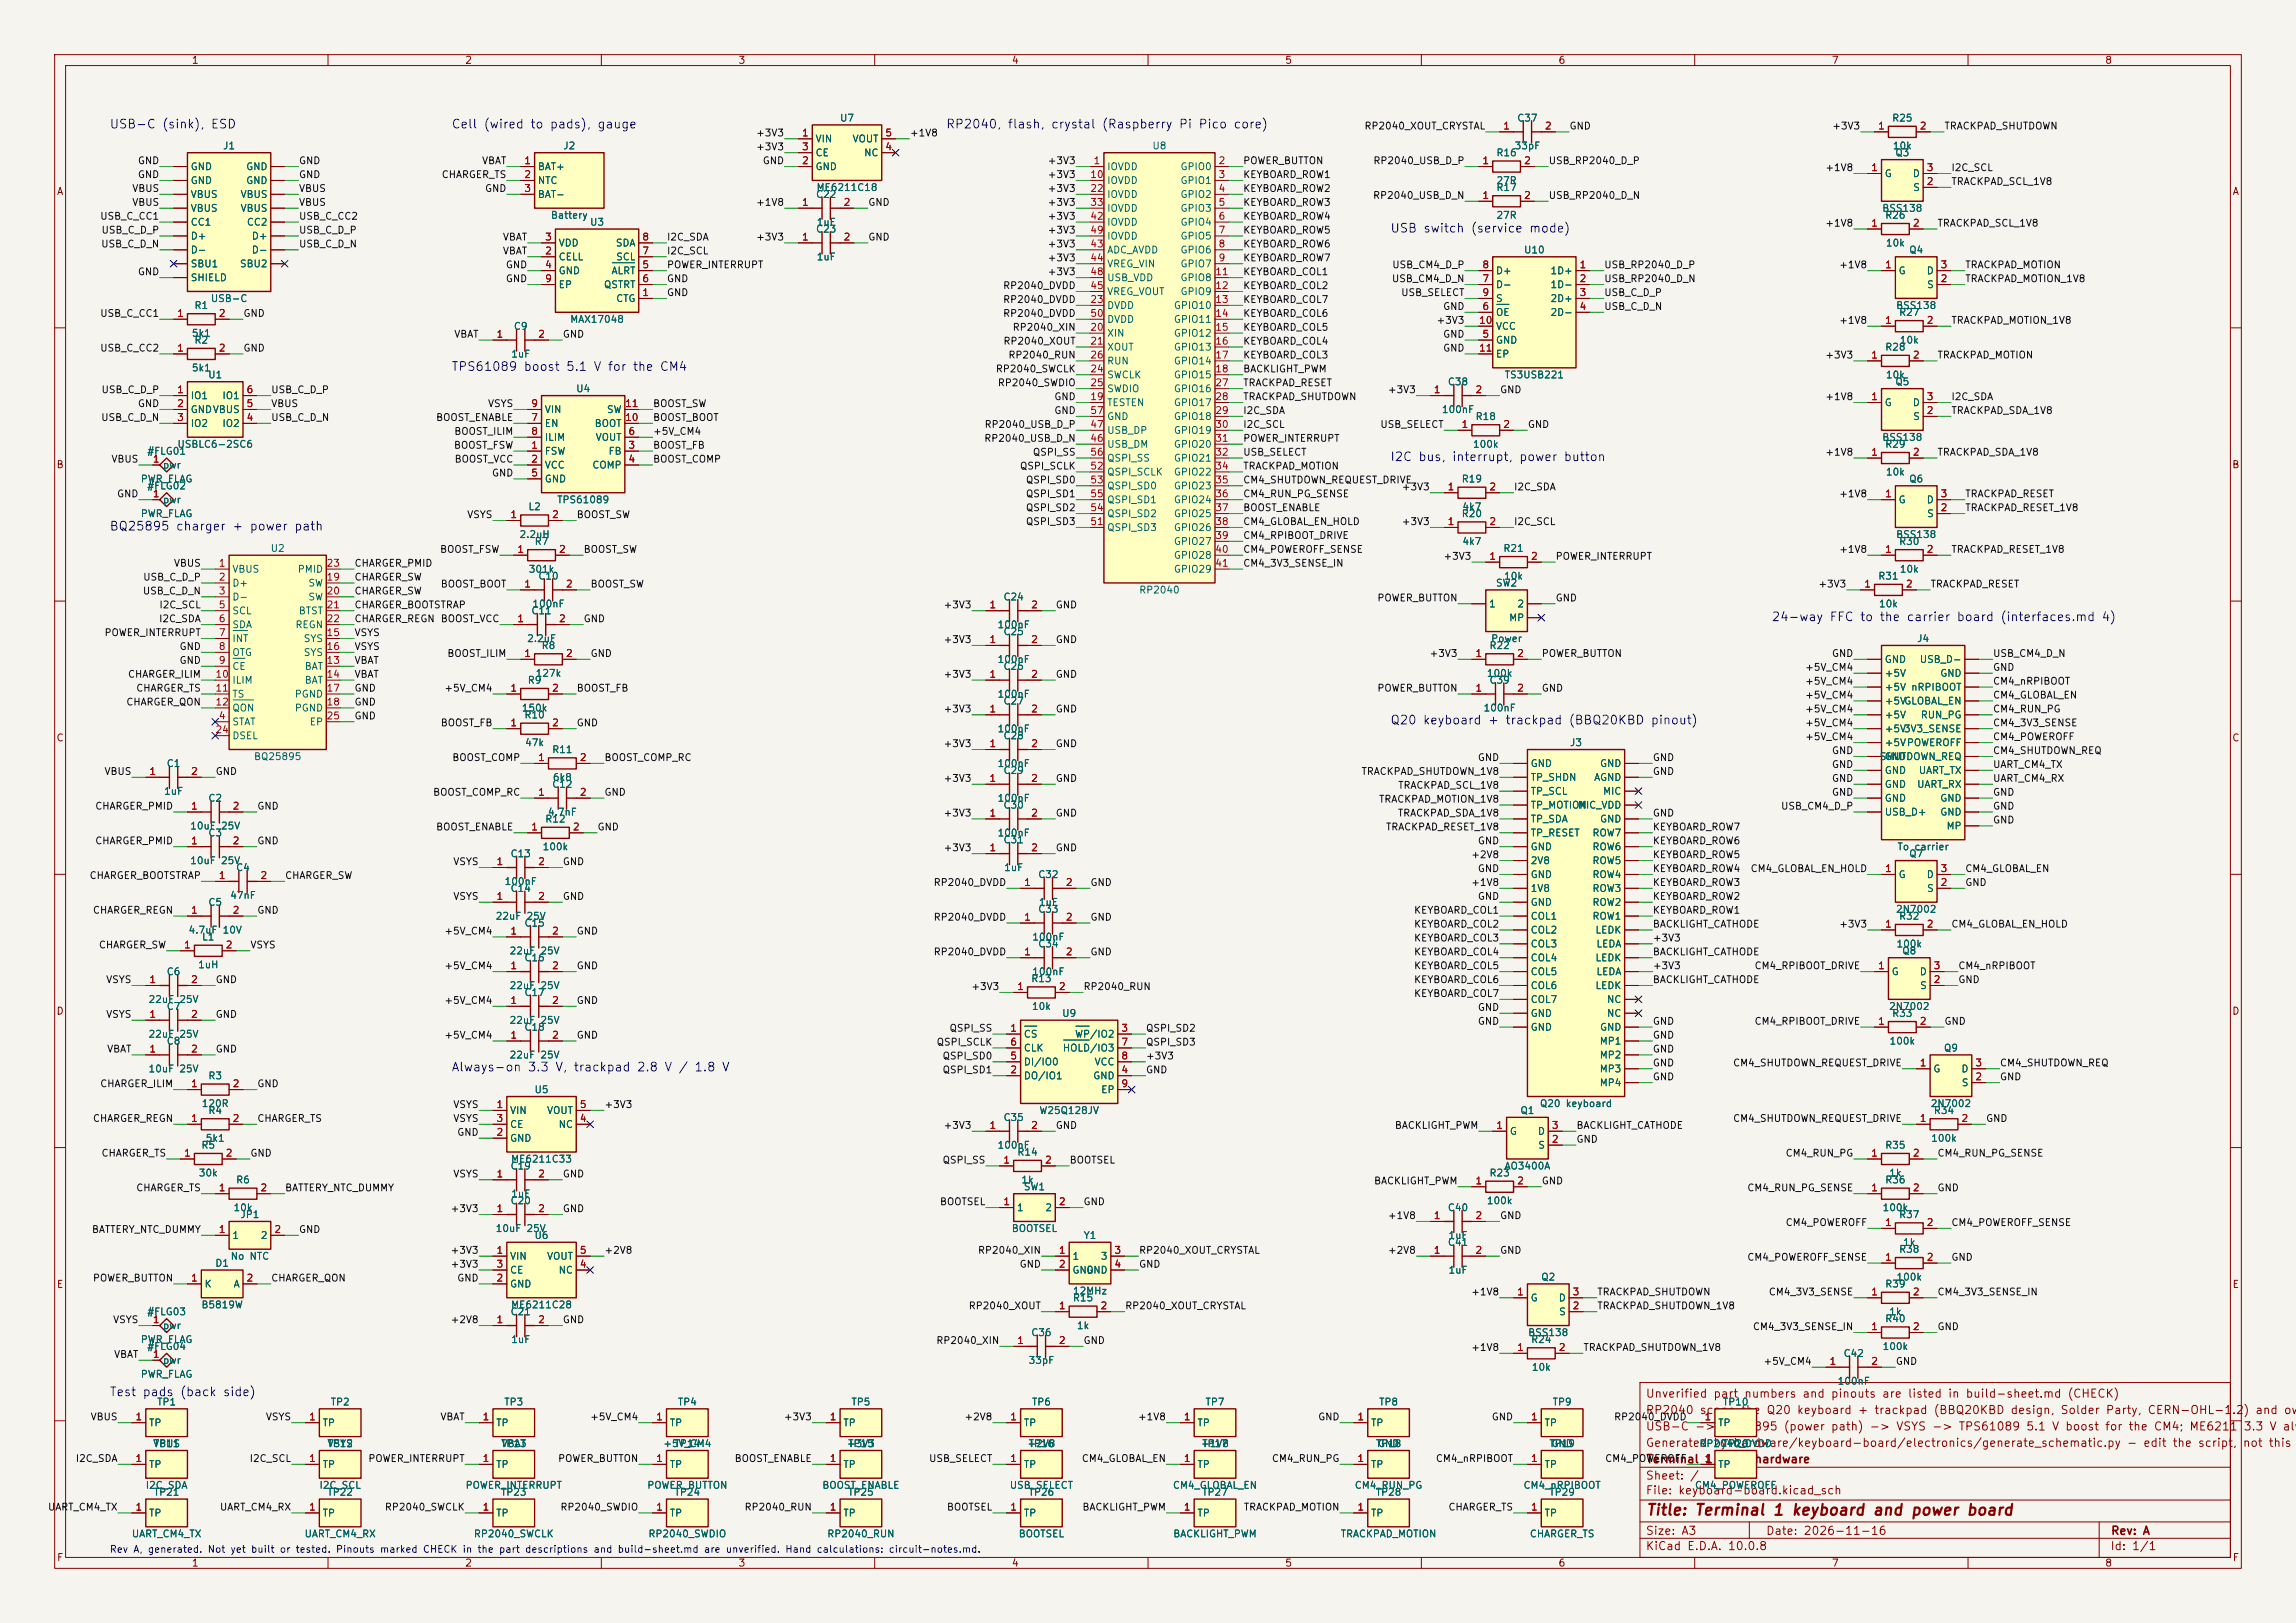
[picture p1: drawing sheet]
<svg xmlns="http://www.w3.org/2000/svg" width="420mm" height="297mm" viewBox="0 0 420 297" stroke-linecap="round" stroke-linejoin="round" font-family="sans-serif">
<defs><g id="words">
<text font-size="2" fill="#840000" x="301" y="277.8">Title: Terminal 1 keyboard and power board</text>
<g font-size="1.6" fill="#0000c2">
<text x="19.9" y="23.9">USB-C (sink), ESD</text>
<text x="82.5" y="23.9">Cell (wired to pads), gauge</text>
<text x="172.9" y="23.9">RP2040, flash, crystal (Raspberry Pi Pico core)</text>
<text x="254.2" y="43">USB switch (service mode)</text>
<text x="82.5" y="68.3">TPS61089 boost 5.1 V for the CM4</text>
<text x="254.2" y="84.8">I2C bus, interrupt, power button</text>
<text x="19.9" y="97.5">BQ25895 charger + power path</text>
<text x="324" y="114.1">24-way FFC to the carrier board (interfaces.md 4)</text>
<text x="254.2" y="133">Q20 keyboard + trackpad (BBQ20KBD pinout)</text>
<text x="82.5" y="196.5">Always-on 3.3 V, trackpad 2.8 V / 1.8 V</text>
<text x="19.9" y="255.9">Test pads (back side)</text>
</g>
<g font-size="1.5" fill="#840000">
<text x="300.9" y="256.1">Unverified part numbers and pinouts are listed in build-sheet.md (CHECK)</text>
<text x="300.9" y="262.1">USB-C -&gt;</text>
<text x="300.9" y="259.1">RP2040 scans the Q20 keyboard + trackpad (BBQ20KBD design, Solder Party, CERN-OHL-1.2) and own</text>
<text x="314.8" y="262.1">BQ25895 (power path) -&gt; VSYS -&gt; TPS61089 5.1 V boost for the CM4; ME6211</text>
<text x="410.3" y="262.1">3.3 V alw</text>
<text x="300.9" y="265.1">Generated by hardware/keyboard-board/electronics/generate_schematic.py - edit the script,</text>
<text x="301" y="268.1">Terminal 1</text>
<text x="314.3" y="268.1">open hardware</text>
<text x="410.2" y="265.1">not this</text>
<text x="300.9" y="273.8">File: keyboard-board.kicad_sch</text>
<text x="300.9" y="271.1">Sheet: /</text>
<text x="300.9" y="281.2">Size: A3</text>
<text x="322.9" y="281.2">Date: 2026-11-16</text>
<text x="386" y="281.2">Rev: A</text>
<text x="300.9" y="284">KiCad E.D.A. 10.0.8</text>
<text x="385.9" y="284">Id: 1/1</text>
</g>
<g font-size="1.3" fill="#840000">
<text x="35" y="12">1</text>
<text x="85" y="12">2</text>
<text x="135" y="12">3</text>
<text x="185" y="12">4</text>
<text x="235" y="12">5</text>
<text x="285" y="12">6</text>
<text x="335" y="12">7</text>
<text x="385" y="12">8</text>
<text x="10.3" y="36">A</text>
<text x="408.3" y="36">A</text>
<text x="10.2" y="86">B</text>
<text x="408.2" y="86">B</text>
<text x="10.2" y="136">C</text>
<text x="408.2" y="136">C</text>
<text x="10.2" y="186">D</text>
<text x="408.2" y="186">D</text>
<text x="10.3" y="236">E</text>
<text x="408.3" y="236">E</text>
<text x="10.3" y="286">F</text>
<text x="35" y="287">1</text>
<text x="85" y="287">2</text>
<text x="135" y="287">3</text>
<text x="185" y="287">4</text>
<text x="235" y="287">5</text>
<text x="285" y="287">6</text>
<text x="335" y="287">7</text>
<text x="385" y="287">8</text>
<text x="408.3" y="286">F</text>
</g>
<g font-size="1.3" fill="#006464">
<text x="153.5" y="22.6">U7</text>
<text x="277.4" y="22.6">C37</text>
<text x="346" y="22.6">R25</text>
<text x="40.7" y="27.6">J1</text>
<text x="102.9" y="27.6">J2</text>
<text x="149.1" y="26.4">VIN</text>
<text x="149.1" y="28.9">CE</text>
<text x="155.8" y="26.4">VOUT</text>
<text x="158" y="28.9">NC</text>
<text x="210.7" y="27.6">U8</text>
<text x="273.6" y="28.9">R16</text>
<text x="276.9" y="27.6">33pF</text>
<text x="346.1" y="27.6">10k</text>
<text x="346.6" y="28.9">Q3</text>
<text x="34.8" y="31.4">GND</text>
<text x="34.8" y="34">GND</text>
<text x="44.9" y="31.4">GND</text>
<text x="44.9" y="34">GND</text>
<text x="98.3" y="31.4">BAT+</text>
<text x="98.3" y="34">NTC</text>
<text x="149.1" y="31.4">GND</text>
<text x="149.2" y="35.3">ME6211C18</text>
<text x="202.4" y="31.4">IOVDD</text>
<text x="202.4" y="34">IOVDD</text>
<text x="215.8" y="31.4">GPIO0</text>
<text x="215.8" y="34">GPIO1</text>
<text x="273.6" y="35.3">R17</text>
<text x="273.6" y="34">27R</text>
<text x="344.7" y="32.7">G</text>
<text x="349.8" y="32.7">D</text>
<text x="349.8" y="35.3">S</text>
<text x="34.8" y="36.5">VBUS</text>
<text x="34.8" y="41.6">CC1</text>
<text x="34.8" y="39.1">VBUS</text>
<text x="43.9" y="36.5">VBUS</text>
<text x="43.9" y="39.1">VBUS</text>
<text x="45" y="41.6">CC2</text>
<text x="98.3" y="36.5">BAT-</text>
<text x="100.7" y="40.3">Battery</text>
<text x="107.8" y="41.6">U3</text>
<text x="149.2" y="36.5">C22</text>
<text x="149.3" y="41.6">1uF</text>
<text x="202.4" y="36.5">IOVDD</text>
<text x="202.4" y="39.1">IOVDD</text>
<text x="202.4" y="41.6">IOVDD</text>
<text x="215.8" y="36.5">GPIO2</text>
<text x="215.8" y="39.1">GPIO3</text>
<text x="215.8" y="41.6">GPIO4</text>
<text x="273.6" y="40.3">27R</text>
<text x="344.2" y="39.1">BSS138</text>
<text x="344.7" y="40.3">R26</text>
<text x="34.8" y="44.1">D+</text>
<text x="34.8" y="46.7">D-</text>
<text x="46" y="44.1">D+</text>
<text x="46" y="46.7">D-</text>
<text x="102.1" y="48">CELL</text>
<text x="102.1" y="45.4">VDD</text>
<text x="112.5" y="45.4">SDA</text>
<text x="112.6" y="48">SCL</text>
<text x="149.2" y="42.9">C23</text>
<text x="149.3" y="48">1uF</text>
<text x="202.4" y="46.7">ADC_AVDD</text>
<text x="202.4" y="44.1">IOVDD</text>
<text x="215.8" y="44.1">GPIO5</text>
<text x="215.8" y="46.7">GPIO6</text>
<text x="278.7" y="46.7">U10</text>
<text x="344.9" y="45.4">10k</text>
<text x="349.1" y="46.7">Q4</text>
<text x="34.8" y="49.2">SBU1</text>
<text x="34.8" y="51.8">SHIELD</text>
<text x="43.8" y="49.2">SBU2</text>
<text x="102.1" y="50.5">GND</text>
<text x="102.1" y="53">EP</text>
<text x="110.4" y="53">QSTRT</text>
<text x="111.8" y="50.5">ALRT</text>
<text x="202.4" y="49.2">VREG_VIN</text>
<text x="202.4" y="51.8">USB_VDD</text>
<text x="215.8" y="49.2">GPIO7</text>
<text x="215.8" y="51.8">GPIO8</text>
<text x="273.5" y="53">D-</text>
<text x="273.5" y="50.5">D+</text>
<text x="283.5" y="50.5">1D+</text>
<text x="283.5" y="53">1D-</text>
<text x="347.2" y="50.5">G</text>
<text x="352.3" y="50.5">D</text>
<text x="352.4" y="53">S</text>
<text x="35.5" y="56.8">R1</text>
<text x="38.5" y="55.6">USB-C</text>
<text x="104.2" y="59.4">MAX17048</text>
<text x="112.6" y="55.6">CTG</text>
<text x="202.4" y="56.8">DVDD</text>
<text x="202.4" y="54.3">VREG_VOUT</text>
<text x="202.4" y="59.4">DVDD</text>
<text x="214.6" y="56.8">GPIO10</text>
<text x="214.6" y="59.4">GPIO11</text>
<text x="215.8" y="54.3">GPIO9</text>
<text x="273.5" y="58.1">OE</text>
<text x="273.5" y="55.6">S</text>
<text x="283.5" y="55.6">2D+</text>
<text x="283.5" y="58.1">2D-</text>
<text x="346.7" y="56.8">BSS138</text>
<text x="347.3" y="58.1">R27</text>
<text x="35" y="61.9">5k1</text>
<text x="35.5" y="63.2">R2</text>
<text x="93.4" y="65.7">1uF</text>
<text x="93.9" y="60.7">C9</text>
<text x="202.4" y="61.9">XIN</text>
<text x="202.4" y="64.5">XOUT</text>
<text x="214.6" y="61.9">GPIO12</text>
<text x="214.6" y="64.5">GPIO13</text>
<text x="273.5" y="63.2">GND</text>
<text x="273.5" y="60.7">VCC</text>
<text x="273.5" y="65.7">EP</text>
<text x="344.7" y="64.5">R28</text>
<text x="347.4" y="63.2">10k</text>
<text x="35" y="68.3">5k1</text>
<text x="38" y="69.5">U1</text>
<text x="202.4" y="69.5">SWCLK</text>
<text x="202.4" y="67">RUN</text>
<text x="214.6" y="67">GPIO14</text>
<text x="214.6" y="69.5">GPIO15</text>
<text x="264.7" y="70.8">C38</text>
<text x="275.1" y="69.5">TS3USB221</text>
<text x="344.9" y="69.5">10k</text>
<text x="346.6" y="70.8">Q5</text>
<text x="34.8" y="73.4">IO1</text>
<text x="34.8" y="75.9">GNDVBUS</text>
<text x="40.6" y="73.4">IO1</text>
<text x="99.5" y="75.9">VIN</text>
<text x="105.3" y="72.1">U4</text>
<text x="110.9" y="75.9">SW</text>
<text x="202.4" y="74.6">TESTEN</text>
<text x="202.4" y="72.1">SWDIO</text>
<text x="202.4" y="77.2">GND</text>
<text x="214.6" y="72.1">GPIO16</text>
<text x="214.6" y="74.6">GPIO17</text>
<text x="214.6" y="77.2">GPIO18</text>
<text x="263.6" y="75.9">100nF</text>
<text x="269.8" y="77.2">R18</text>
<text x="344.7" y="74.6">G</text>
<text x="349.8" y="74.6">D</text>
<text x="349.8" y="77.2">S</text>
<text x="26.8" y="83.5">#FLG01</text>
<text x="32.3" y="82.2">USBLC6-2SC6</text>
<text x="34.8" y="78.4">IO2</text>
<text x="40.6" y="78.4">IO2</text>
<text x="99.5" y="83.5">FSW</text>
<text x="99.5" y="78.4">EN</text>
<text x="99.5" y="81">ILIM</text>
<text x="108.7" y="78.4">BOOT</text>
<text x="108.8" y="81">VOUT</text>
<text x="111.2" y="83.5">FB</text>
<text x="202.4" y="82.2">USB_DM</text>
<text x="202.4" y="79.7">USB_DP</text>
<text x="214.6" y="79.7">GPIO19</text>
<text x="214.6" y="82.2">GPIO20</text>
<text x="269.3" y="82.2">100k</text>
<text x="344.2" y="81">BSS138</text>
<text x="344.7" y="82.2">R29</text>
<text x="25.6" y="88.6">PWR_FLAG</text>
<text x="26.8" y="89.9">#FLG02</text>
<text x="29.7" y="86.1">pwr</text>
<text x="99.5" y="86.1">VCC</text>
<text x="99.5" y="88.6">GND</text>
<text x="108.2" y="86.1">COMP</text>
<text x="202.4" y="87.3">QSPI_SCLK</text>
<text x="202.4" y="89.9">QSPI_SD0</text>
<text x="202.4" y="84.8">QSPI_SS</text>
<text x="214.6" y="84.8">GPIO21</text>
<text x="214.6" y="87.3">GPIO22</text>
<text x="214.6" y="89.9">GPIO23</text>
<text x="267.3" y="88.6">R19</text>
<text x="344.9" y="87.3">10k</text>
<text x="349.1" y="88.6">Q6</text>
<text x="25.6" y="94.9">PWR_FLAG</text>
<text x="29.7" y="92.4">pwr</text>
<text x="96.5" y="93.7">L2</text>
<text x="101.8" y="92.4">TPS61089</text>
<text x="202.4" y="94.9">QSPI_SD2</text>
<text x="202.4" y="92.4">QSPI_SD1</text>
<text x="214.6" y="92.4">GPIO24</text>
<text x="214.6" y="94.9">GPIO25</text>
<text x="267.3" y="94.9">R20</text>
<text x="267.4" y="93.7">4k7</text>
<text x="347.2" y="92.4">G</text>
<text x="352.3" y="92.4">D</text>
<text x="352.4" y="94.9">S</text>
<text x="49.4" y="101.3">U2</text>
<text x="94.9" y="98.8">2.2uH</text>
<text x="97.7" y="100">R7</text>
<text x="202.4" y="97.5">QSPI_SD3</text>
<text x="214.6" y="97.5">GPIO26</text>
<text x="214.6" y="100">GPIO27</text>
<text x="267.4" y="100">4k7</text>
<text x="274.9" y="101.3">R21</text>
<text x="346.7" y="98.8">BSS138</text>
<text x="347.3" y="100">R30</text>
<text x="42.4" y="105.1">VBUS</text>
<text x="42.4" y="107.6">D+</text>
<text x="54.4" y="105.1">PMID</text>
<text x="56.3" y="107.6">SW</text>
<text x="96.6" y="105.1">301k</text>
<text x="98.4" y="106.4">C10</text>
<text x="214.6" y="102.6">GPIO28</text>
<text x="214.6" y="105.1">GPIO29</text>
<text x="273.5" y="107.6">SW2</text>
<text x="275" y="106.4">10k</text>
<text x="343.5" y="106.4">R31</text>
<text x="347.4" y="105.1">10k</text>
<text x="42.4" y="110.2">D-</text>
<text x="42.4" y="112.7">SCL</text>
<text x="54.5" y="112.7">BTST</text>
<text x="56.3" y="110.2">SW</text>
<text x="97.1" y="112.7">C11</text>
<text x="97.3" y="111.5">100nF</text>
<text x="183.4" y="110.2">C24</text>
<text x="208.3" y="108.9">RP2040</text>
<text x="272.3" y="111.5">1</text>
<text x="275.9" y="114">MP</text>
<text x="277.5" y="111.5">2</text>
<text x="343.6" y="111.5">10k</text>
<text x="42.4" y="115.3">SDA</text>
<text x="42.4" y="117.8">INT</text>
<text x="53.9" y="115.3">REGN</text>
<text x="55.4" y="117.8">SYS</text>
<text x="96.3" y="117.8">2.2uF</text>
<text x="99" y="119.1">R8</text>
<text x="182.4" y="115.3">100nF</text>
<text x="183.4" y="116.5">C25</text>
<text x="272.3" y="119.1">R22</text>
<text x="272.7" y="117.8">Power</text>
<text x="350.6" y="117.8">J4</text>
<text x="42.4" y="120.3">OTG</text>
<text x="42.4" y="122.9">CE</text>
<text x="42.4" y="125.4">ILIM</text>
<text x="55.4" y="120.3">SYS</text>
<text x="55.6" y="122.9">BAT</text>
<text x="55.6" y="125.4">BAT</text>
<text x="96.4" y="125.4">R9</text>
<text x="97.9" y="124.2">127k</text>
<text x="182.4" y="121.6">100nF</text>
<text x="183.4" y="122.9">C26</text>
<text x="271.9" y="124.2">100k</text>
<text x="272.3" y="125.4">C39</text>
<text x="344.7" y="121.6">GND</text>
<text x="344.7" y="124.2">+5V</text>
<text x="351.1" y="121.6">USB_D-</text>
<text x="354.8" y="124.2">GND</text>
<text x="42.4" y="128">TS</text>
<text x="42.4" y="130.5">QON</text>
<text x="53.8" y="128">PGND</text>
<text x="53.8" y="130.5">PGND</text>
<text x="95.3" y="130.5">150k</text>
<text x="95.8" y="131.8">R10</text>
<text x="182.4" y="128">100nF</text>
<text x="183.4" y="129.2">C27</text>
<text x="271.3" y="130.5">100nF</text>
<text x="344.7" y="126.7">+5V nRPIBOOT</text>
<text x="344.7" y="129.2">+5VGLOBAL_EN</text>
<text x="344.7" y="131.8">+5V</text>
<text x="351.2" y="131.8">RUN_PG</text>
<text x="42.4" y="133">STAT</text>
<text x="42.4" y="135.6">DSEL</text>
<text x="56.5" y="133">EP</text>
<text x="95.9" y="136.9">47k</text>
<text x="182.4" y="134.3">100nF</text>
<text x="183.4" y="135.6">C28</text>
<text x="287.1" y="136.9">J3</text>
<text x="344.7" y="134.3">+5V</text>
<text x="344.7" y="136.9">+5VPOWEROFF</text>
<text x="348.2" y="134.3">3V3_SENSE</text>
<text x="30.4" y="140.7">C1</text>
<text x="46.3" y="139.4">BQ25895</text>
<text x="100.9" y="138.1">R11</text>
<text x="101" y="143.2">6k8</text>
<text x="182.4" y="140.7">100nF</text>
<text x="183.4" y="141.9">C29</text>
<text x="279.9" y="140.7">GND</text>
<text x="279.9" y="143.2">TP_SHDN</text>
<text x="291.5" y="143.2">AGND</text>
<text x="292.6" y="140.7">GND</text>
<text x="343.7" y="139.4">SHUTDOWN_REQ</text>
<text x="344.7" y="139.4">GND</text>
<text x="344.7" y="141.9">GND</text>
<text x="350.9" y="141.9">UART_TX</text>
<text x="29.9" y="145.7">1uF</text>
<text x="38" y="147">C2</text>
<text x="100.1" y="149.6">4.7nF</text>
<text x="100.9" y="144.5">C12</text>
<text x="182.4" y="147">100nF</text>
<text x="183.4" y="148.3">C30</text>
<text x="279.9" y="145.7">TP_SCL</text>
<text x="279.9" y="148.3">TP_MOTION</text>
<text x="288.5" y="148.3">MIC_VDD</text>
<text x="293.1" y="145.7">MIC</text>
<text x="344.7" y="144.5">GND</text>
<text x="344.7" y="147">GND</text>
<text x="344.7" y="149.6">USB_D+</text>
<text x="350.6" y="144.5">UART_RX</text>
<text x="354.8" y="147">GND</text>
<text x="354.8" y="149.6">GND</text>
<text x="34.7" y="152.1">10uF 25V</text>
<text x="38" y="153.4">C3</text>
<text x="99.1" y="155.9">100k</text>
<text x="99.6" y="150.8">R12</text>
<text x="182.4" y="153.4">100nF</text>
<text x="183.4" y="154.6">C31</text>
<text x="279.9" y="150.8">TP_SDA</text>
<text x="279.9" y="153.4">TP_RESET</text>
<text x="279.9" y="155.9">GND</text>
<text x="291.2" y="153.4">ROW7</text>
<text x="291.2" y="155.9">ROW6</text>
<text x="292.6" y="150.8">GND</text>
<text x="347" y="155.9">To carrier</text>
<text x="356" y="152.1">MP</text>
<text x="34.7" y="158.4">10uF 25V</text>
<text x="43.1" y="159.7">C4</text>
<text x="93.3" y="157.2">C13</text>
<text x="183.6" y="159.7">1uF</text>
<text x="189.8" y="161">C32</text>
<text x="279.9" y="158.4">2V8</text>
<text x="279.9" y="161">GND</text>
<text x="291.2" y="158.4">ROW5</text>
<text x="291.2" y="161">ROW4</text>
<text x="347.2" y="161">G</text>
<text x="349.1" y="157.2">Q7</text>
<text x="352.3" y="161">D</text>
<text x="38" y="166.1">C5</text>
<text x="42" y="164.8">47nF</text>
<text x="92.2" y="162.3">100nF</text>
<text x="93.3" y="163.5">C14</text>
<text x="189.8" y="167.3">C33</text>
<text x="189.9" y="166.1">1uF</text>
<text x="279.9" y="163.5">1V8</text>
<text x="279.9" y="166.1">GND</text>
<text x="291.2" y="163.5">ROW3</text>
<text x="291.2" y="166.1">ROW2</text>
<text x="346.7" y="167.3">2N7002</text>
<text x="352.4" y="163.5">S</text>
<text x="34.4" y="171.1">4.7uF 10V</text>
<text x="36.9" y="172.4">L1</text>
<text x="90.6" y="168.6">22uF 25V</text>
<text x="95.8" y="169.9">C15</text>
<text x="188.7" y="172.4">100nF</text>
<text x="189.8" y="173.7">C34</text>
<text x="279.9" y="168.6">COL1</text>
<text x="279.9" y="171.1">COL2</text>
<text x="279.9" y="173.7">COL3</text>
<text x="291.2" y="168.6">ROW1</text>
<text x="291.7" y="171.1">LEDK</text>
<text x="291.9" y="173.7">LEDA</text>
<text x="346.8" y="173.7">100k</text>
<text x="347.3" y="168.6">R32</text>
<text x="30.4" y="178.8">C6</text>
<text x="36.1" y="177.5">1uH</text>
<text x="93.1" y="175">22uF 25V</text>
<text x="95.8" y="176.2">C16</text>
<text x="188.7" y="178.8">100nF</text>
<text x="279.9" y="176.2">COL4</text>
<text x="279.9" y="178.8">COL5</text>
<text x="291.7" y="176.2">LEDK</text>
<text x="291.9" y="178.8">LEDA</text>
<text x="345.9" y="178.8">G</text>
<text x="347.9" y="175">Q8</text>
<text x="351.1" y="178.8">D</text>
<text x="27.1" y="183.8">22uF 25V</text>
<text x="30.4" y="185.1">C7</text>
<text x="93.1" y="181.3">22uF 25V</text>
<text x="95.8" y="182.6">C17</text>
<text x="188.5" y="180">R13</text>
<text x="188.6" y="185.1">10k</text>
<text x="279.9" y="181.3">COL6</text>
<text x="279.9" y="183.8">COL7</text>
<text x="291.7" y="181.3">LEDK</text>
<text x="293.8" y="183.8">NC</text>
<text x="345.4" y="185.1">2N7002</text>
<text x="351.1" y="181.3">S</text>
<text x="27.1" y="190.2">22uF 25V</text>
<text x="30.4" y="191.5">C8</text>
<text x="93.1" y="187.7">22uF 25V</text>
<text x="95.8" y="188.9">C18</text>
<text x="187.2" y="190.2">CS</text>
<text x="194.2" y="186.4">U9</text>
<text x="196.5" y="190.2">WP/IO2</text>
<text x="279.9" y="186.4">GND</text>
<text x="279.9" y="188.9">GND</text>
<text x="292.5" y="191.5">MP1</text>
<text x="292.6" y="188.9">GND</text>
<text x="293.8" y="186.4">NC</text>
<text x="345.5" y="191.5">100k</text>
<text x="346" y="186.4">R33</text>
<text x="27.1" y="196.5">10uF 25V</text>
<text x="38" y="197.8">R3</text>
<text x="93.1" y="194">22uF 25V</text>
<text x="187.2" y="197.8">DO/IO1</text>
<text x="187.2" y="195.3">DI/IO0</text>
<text x="187.2" y="192.7">CLK</text>
<text x="194.3" y="192.7">HOLD/IO3</text>
<text x="199.9" y="197.8">GND</text>
<text x="200.1" y="195.3">VCC</text>
<text x="292.5" y="194">MP2</text>
<text x="292.5" y="196.5">MP3</text>
<text x="353.5" y="196.5">G</text>
<text x="355.5" y="192.7">Q9</text>
<text x="358.7" y="196.5">D</text>
<text x="36.8" y="202.9">120R</text>
<text x="97.7" y="200.4">U5</text>
<text x="201.3" y="200.4">EP</text>
<text x="281.6" y="202.9">Q20 keyboard</text>
<text x="292.5" y="199.1">MP4</text>
<text x="353.1" y="202.9">2N7002</text>
<text x="358.7" y="199.1">S</text>
<text x="37.5" y="209.2">5k1</text>
<text x="38" y="204.2">R4</text>
<text x="93.2" y="204.2">VIN</text>
<text x="93.2" y="209.2">GND</text>
<text x="93.2" y="206.7">CE</text>
<text x="100" y="204.2">VOUT</text>
<text x="102.1" y="206.7">NC</text>
<text x="183.4" y="205.4">C35</text>
<text x="190" y="204.2">W25Q128JV</text>
<text x="276.1" y="208">G</text>
<text x="278" y="204.2">Q1</text>
<text x="281.2" y="208">D</text>
<text x="353.1" y="209.2">100k</text>
<text x="353.6" y="204.2">R34</text>
<text x="36.2" y="215.6">30k</text>
<text x="36.7" y="210.5">R5</text>
<text x="93.3" y="214.3">C19</text>
<text x="93.4" y="213.1">ME6211C33</text>
<text x="182.4" y="210.5">100nF</text>
<text x="186" y="211.8">R14</text>
<text x="272.3" y="215.6">R23</text>
<text x="275.1" y="214.3">AO3400A</text>
<text x="281.3" y="210.5">S</text>
<text x="344.7" y="210.5">R35</text>
<text x="345.5" y="215.6">1k</text>
<text x="42.6" y="221.9">10k</text>
<text x="43.1" y="216.9">R6</text>
<text x="93.3" y="220.7">C20</text>
<text x="93.4" y="219.4">1uF</text>
<text x="185.9" y="221.9">1</text>
<text x="186.7" y="216.9">1k</text>
<text x="187.2" y="218.1">SW1</text>
<text x="191.1" y="221.9">2</text>
<text x="264.7" y="221.9">C40</text>
<text x="271.9" y="220.7">100k</text>
<text x="344.3" y="221.9">100k</text>
<text x="344.7" y="216.9">R36</text>
<text x="42.4" y="227">1</text>
<text x="43.9" y="223.2">JP1</text>
<text x="47.6" y="227">2</text>
<text x="90.6" y="225.8">10uF 25V</text>
<text x="97.7" y="227">U6</text>
<text x="185" y="225.8">BOOTSEL</text>
<text x="198.1" y="227">Y1</text>
<text x="264.8" y="227">1uF</text>
<text x="347.3" y="223.2">R37</text>
<text x="39.3" y="232.1">D1</text>
<text x="42.1" y="230.8">No NTC</text>
<text x="93.2" y="230.8">VIN</text>
<text x="93.2" y="233.4">CE</text>
<text x="100" y="230.8">VOUT</text>
<text x="102.1" y="233.4">NC</text>
<text x="196.1" y="230.8">1</text>
<text x="196.1" y="233.4">GND</text>
<text x="198.6" y="233.4">GND</text>
<text x="201.3" y="230.8">3</text>
<text x="264.7" y="228.3">C41</text>
<text x="264.8" y="233.4">1uF</text>
<text x="347.3" y="229.6">R38</text>
<text x="348" y="228.3">1k</text>
<text x="36.7" y="239.7">B5819W</text>
<text x="37.3" y="235.9">K</text>
<text x="42.6" y="235.9">A</text>
<text x="93.2" y="235.9">GND</text>
<text x="93.4" y="239.7">ME6211C28</text>
<text x="196.1" y="237.2">12MHz</text>
<text x="196.1" y="238.5">R15</text>
<text x="279.9" y="238.5">G</text>
<text x="281.8" y="234.6">Q2</text>
<text x="285" y="238.5">D</text>
<text x="344.7" y="235.9">R39</text>
<text x="346.8" y="234.6">100k</text>
<text x="26.8" y="241">#FLG03</text>
<text x="29.7" y="243.5">pwr</text>
<text x="93.3" y="241">C21</text>
<text x="188.5" y="244.8">C36</text>
<text x="196.9" y="243.5">1k</text>
<text x="279.4" y="244.8">BSS138</text>
<text x="285.1" y="241">S</text>
<text x="344.7" y="242.3">R40</text>
<text x="345.5" y="241">1k</text>
<text x="25.6" y="246.1">PWR_FLAG</text>
<text x="26.8" y="247.3">#FLG04</text>
<text x="29.7" y="249.9">pwr</text>
<text x="93.4" y="246.1">1uF</text>
<text x="188" y="249.9">33pF</text>
<text x="280" y="246.1">R24</text>
<text x="280.1" y="251.2">10k</text>
<text x="337.1" y="248.6">C42</text>
<text x="344.3" y="247.3">100k</text>
<text x="25.6" y="252.4">PWR_FLAG</text>
<text x="28.6" y="257.5">TP1</text>
<text x="60.4" y="257.5">TP2</text>
<text x="92.1" y="257.5">TP3</text>
<text x="123.9" y="257.5">TP4</text>
<text x="155.6" y="257.5">TP5</text>
<text x="188.6" y="257.5">TP6</text>
<text x="220.4" y="257.5">TP7</text>
<text x="252.1" y="257.5">TP8</text>
<text x="283.9" y="257.5">TP9</text>
<text x="315" y="257.5">TP10</text>
<text x="336" y="253.7">100nF</text>
<text x="27.2" y="261.3">TP</text>
<text x="58.9" y="261.3">TP</text>
<text x="90.7" y="261.3">TP</text>
<text x="122.4" y="261.3">TP</text>
<text x="154.2" y="261.3">TP</text>
<text x="187.2" y="261.3">TP</text>
<text x="218.9" y="261.3">TP</text>
<text x="250.7" y="261.3">TP</text>
<text x="282.4" y="261.3">TP</text>
<text x="314.2" y="261.3">TP</text>
<text x="27.2" y="268.9">TP</text>
<text x="27.9" y="265.1">VBUS</text>
<text x="28" y="265.1">TP11</text>
<text x="58.9" y="268.9">TP</text>
<text x="59.8" y="265.1">TP12</text>
<text x="59.8" y="265.1">VSYS</text>
<text x="90.7" y="268.9">TP</text>
<text x="91.5" y="265.1">TP13</text>
<text x="91.6" y="265.1">VBAT</text>
<text x="121.2" y="265.1">+5V_CM4</text>
<text x="122.4" y="268.9">TP</text>
<text x="123.3" y="265.1">TP14</text>
<text x="154.2" y="268.9">TP</text>
<text x="154.8" y="265.1">+3V3</text>
<text x="155" y="265.1">TP15</text>
<text x="187.2" y="268.9">TP</text>
<text x="187.8" y="265.1">+2V8</text>
<text x="188" y="265.1">TP16</text>
<text x="218.9" y="268.9">TP</text>
<text x="219.6" y="265.1">+1V8</text>
<text x="219.8" y="265.1">TP17</text>
<text x="250.7" y="268.9">TP</text>
<text x="251.5" y="265.1">TP18</text>
<text x="251.9" y="265.1">GND</text>
<text x="282.4" y="268.9">TP</text>
<text x="283.3" y="265.1">TP19</text>
<text x="283.7" y="265.1">GND</text>
<text x="310.8" y="265.1">RP2040_DVDD</text>
<text x="314.2" y="268.9">TP</text>
<text x="315" y="265.1">TP20</text>
<text x="26.5" y="272.7">I2C_SDA</text>
<text x="28" y="274">TP21</text>
<text x="58.3" y="272.7">I2C_SCL</text>
<text x="59.8" y="274">TP22</text>
<text x="85.1" y="272.7">POWER_INTERRUPT</text>
<text x="91.5" y="274">TP23</text>
<text x="118.3" y="272.7">POWER_BUTTON</text>
<text x="123.3" y="274">TP24</text>
<text x="150.3" y="272.7">BOOST_ENABLE</text>
<text x="155" y="274">TP25</text>
<text x="184.6" y="272.7">USB_SELECT</text>
<text x="188" y="274">TP26</text>
<text x="214.4" y="272.7">CM4_GLOBAL_EN</text>
<text x="219.8" y="274">TP27</text>
<text x="247.7" y="272.7">CM4_RUN_PG</text>
<text x="251.5" y="274">TP28</text>
<text x="278.6" y="272.7">CM4_nRPIBOOT</text>
<text x="283.3" y="274">TP29</text>
<text x="309.9" y="272.7">CM4_POWEROFF</text>
<text x="24" y="281.6">UART_CM4_TX</text>
<text x="27.2" y="277.8">TP</text>
<text x="55.6" y="281.6">UART_CM4_RX</text>
<text x="58.9" y="277.8">TP</text>
<text x="86.6" y="281.6">RP2040_SWCLK</text>
<text x="90.7" y="277.8">TP</text>
<text x="118.5" y="281.6">RP2040_SWDIO</text>
<text x="122.4" y="277.8">TP</text>
<text x="151.2" y="281.6">RP2040_RUN</text>
<text x="154.2" y="277.8">TP</text>
<text x="186.2" y="281.6">BOOTSEL</text>
<text x="187.2" y="277.8">TP</text>
<text x="214.5" y="281.6">BACKLIGHT_PWM</text>
<text x="218.9" y="277.8">TP</text>
<text x="245.1" y="281.6">TRACKPAD_MOTION</text>
<text x="250.7" y="277.8">TP</text>
<text x="279.7" y="281.6">CHARGER_TS</text>
<text x="282.4" y="277.8">TP</text>
</g>
<g font-size="1.3" fill="#a90000">
<text x="274.9" y="24">1</text>
<text x="282.5" y="24">2</text>
<text x="343.4" y="24">1</text>
<text x="351.1" y="24">2</text>
<text x="146.6" y="25.3">1</text>
<text x="146.6" y="27.8">3</text>
<text x="161.8" y="27.8">4</text>
<text x="161.8" y="25.3">5</text>
<text x="95.8" y="30.3">1</text>
<text x="95.8" y="32.9">2</text>
<text x="95.8" y="35.4">3</text>
<text x="146.6" y="30.3">2</text>
<text x="199.3" y="32.9">10</text>
<text x="199.3" y="35.4">22</text>
<text x="199.9" y="30.3">1</text>
<text x="222.8" y="30.3">2</text>
<text x="222.8" y="32.9">3</text>
<text x="222.8" y="35.4">4</text>
<text x="271" y="30.3">1</text>
<text x="278.7" y="30.3">2</text>
<text x="342.2" y="31.6">1</text>
<text x="352.3" y="34.2">2</text>
<text x="352.3" y="31.6">3</text>
<text x="146.6" y="38">1</text>
<text x="154.2" y="38">2</text>
<text x="199.3" y="38">33</text>
<text x="199.3" y="40.5">42</text>
<text x="222.8" y="38">5</text>
<text x="222.8" y="40.5">6</text>
<text x="271" y="36.7">1</text>
<text x="278.7" y="36.7">2</text>
<text x="342.2" y="41.8">1</text>
<text x="349.8" y="41.8">2</text>
<text x="99.6" y="46.9">2</text>
<text x="99.6" y="44.3">3</text>
<text x="117.4" y="46.9">7</text>
<text x="117.4" y="44.3">8</text>
<text x="146.6" y="44.3">1</text>
<text x="154.2" y="44.3">2</text>
<text x="199.3" y="45.6">43</text>
<text x="199.3" y="43">49</text>
<text x="222.8" y="43">7</text>
<text x="222.8" y="45.6">8</text>
<text x="99.6" y="49.4">4</text>
<text x="99.6" y="51.9">9</text>
<text x="117.4" y="49.4">5</text>
<text x="117.4" y="51.9">6</text>
<text x="199.3" y="48.1">44</text>
<text x="199.3" y="53.2">45</text>
<text x="199.3" y="50.7">48</text>
<text x="222.2" y="50.7">11</text>
<text x="222.2" y="53.2">12</text>
<text x="222.8" y="48.1">9</text>
<text x="271" y="51.9">7</text>
<text x="271" y="49.4">8</text>
<text x="288.8" y="49.4">1</text>
<text x="288.8" y="51.9">2</text>
<text x="344.7" y="49.4">1</text>
<text x="354.9" y="51.9">2</text>
<text x="354.9" y="49.4">3</text>
<text x="32.3" y="58.3">1</text>
<text x="39.9" y="58.3">2</text>
<text x="117.4" y="54.5">1</text>
<text x="199.3" y="55.7">23</text>
<text x="199.3" y="58.3">50</text>
<text x="222.2" y="55.7">13</text>
<text x="222.2" y="58.3">14</text>
<text x="270.4" y="59.6">10</text>
<text x="271" y="57">6</text>
<text x="271" y="54.5">9</text>
<text x="288.8" y="54.5">3</text>
<text x="288.8" y="57">4</text>
<text x="344.7" y="59.6">1</text>
<text x="352.3" y="59.6">2</text>
<text x="32.3" y="64.6">1</text>
<text x="39.9" y="64.6">2</text>
<text x="90.7" y="62.1">1</text>
<text x="98.3" y="62.1">2</text>
<text x="199.3" y="60.8">20</text>
<text x="199.3" y="63.4">21</text>
<text x="199.3" y="65.9">26</text>
<text x="222.2" y="60.8">15</text>
<text x="222.2" y="63.4">16</text>
<text x="222.2" y="65.9">17</text>
<text x="270.4" y="64.6">11</text>
<text x="271" y="62.1">5</text>
<text x="342.2" y="65.9">1</text>
<text x="349.8" y="65.9">2</text>
<text x="199.3" y="68.4">24</text>
<text x="199.3" y="71">25</text>
<text x="222.2" y="68.4">18</text>
<text x="222.2" y="71">27</text>
<text x="32.3" y="72.3">1</text>
<text x="32.3" y="74.8">2</text>
<text x="32.3" y="77.3">3</text>
<text x="45" y="77.3">4</text>
<text x="45" y="74.8">5</text>
<text x="45" y="72.3">6</text>
<text x="97.1" y="77.3">7</text>
<text x="97.1" y="74.8">9</text>
<text x="114.2" y="77.3">10</text>
<text x="114.2" y="74.8">11</text>
<text x="199.3" y="73.5">19</text>
<text x="199.3" y="76.1">57</text>
<text x="222.2" y="73.5">28</text>
<text x="222.2" y="76.1">29</text>
<text x="262.2" y="72.3">1</text>
<text x="269.8" y="72.3">2</text>
<text x="342.2" y="73.5">1</text>
<text x="352.3" y="76.1">2</text>
<text x="352.3" y="73.5">3</text>
<text x="97.1" y="82.4">1</text>
<text x="97.1" y="79.9">8</text>
<text x="114.8" y="82.4">3</text>
<text x="114.8" y="79.9">6</text>
<text x="199.3" y="81.1">46</text>
<text x="199.3" y="78.6">47</text>
<text x="199.3" y="83.7">56</text>
<text x="222.2" y="78.6">30</text>
<text x="222.2" y="81.1">31</text>
<text x="222.2" y="83.7">32</text>
<text x="267.2" y="78.6">1</text>
<text x="274.9" y="78.6">2</text>
<text x="342.2" y="83.7">1</text>
<text x="349.8" y="83.7">2</text>
<text x="27.8" y="85">1</text>
<text x="97.1" y="85">2</text>
<text x="97.1" y="87.5">5</text>
<text x="114.8" y="85">4</text>
<text x="199.3" y="86.2">52</text>
<text x="199.3" y="88.8">53</text>
<text x="222.2" y="86.2">34</text>
<text x="222.2" y="88.8">35</text>
<text x="27.8" y="91.3">1</text>
<text x="93.2" y="95.1">1</text>
<text x="100.9" y="95.1">2</text>
<text x="199.3" y="93.8">54</text>
<text x="199.3" y="91.3">55</text>
<text x="222.2" y="91.3">36</text>
<text x="222.2" y="93.8">37</text>
<text x="264.7" y="90">1</text>
<text x="272.3" y="90">2</text>
<text x="344.7" y="91.3">1</text>
<text x="354.9" y="93.8">2</text>
<text x="354.9" y="91.3">3</text>
<text x="94.5" y="101.5">1</text>
<text x="102.1" y="101.5">2</text>
<text x="199.3" y="96.4">51</text>
<text x="222.2" y="96.4">38</text>
<text x="222.2" y="98.9">39</text>
<text x="222.2" y="101.5">40</text>
<text x="264.7" y="96.4">1</text>
<text x="272.3" y="96.4">2</text>
<text x="344.7" y="101.5">1</text>
<text x="352.3" y="101.5">2</text>
<text x="39.9" y="104">1</text>
<text x="39.9" y="106.5">2</text>
<text x="59.6" y="106.5">19</text>
<text x="59.6" y="104">23</text>
<text x="95.8" y="107.8">1</text>
<text x="103.4" y="107.8">2</text>
<text x="222.2" y="104">41</text>
<text x="272.3" y="102.7">1</text>
<text x="279.9" y="102.7">2</text>
<text x="340.9" y="107.8">1</text>
<text x="348.5" y="107.8">2</text>
<text x="39.9" y="109.1">3</text>
<text x="39.9" y="111.6">5</text>
<text x="59.6" y="109.1">20</text>
<text x="59.6" y="111.6">21</text>
<text x="180.9" y="111.6">1</text>
<text x="188.5" y="111.6">2</text>
<text x="39.9" y="114.2">6</text>
<text x="39.9" y="116.7">7</text>
<text x="39.9" y="119.2">8</text>
<text x="59.6" y="116.7">15</text>
<text x="59.6" y="119.2">16</text>
<text x="59.6" y="114.2">22</text>
<text x="94.5" y="114.2">1</text>
<text x="102.1" y="114.2">2</text>
<text x="180.9" y="118">1</text>
<text x="188.5" y="118">2</text>
<text x="39.3" y="124.3">10</text>
<text x="39.9" y="121.8">9</text>
<text x="59.6" y="121.8">13</text>
<text x="59.6" y="124.3">14</text>
<text x="95.8" y="120.5">1</text>
<text x="103.4" y="120.5">2</text>
<text x="180.9" y="124.3">1</text>
<text x="188.5" y="124.3">2</text>
<text x="269.8" y="120.5">1</text>
<text x="277.4" y="120.5">2</text>
<text x="39.3" y="126.9">11</text>
<text x="39.3" y="129.4">12</text>
<text x="39.9" y="131.9">4</text>
<text x="59.6" y="126.9">17</text>
<text x="59.6" y="129.4">18</text>
<text x="59.6" y="131.9">25</text>
<text x="93.2" y="126.9">1</text>
<text x="100.9" y="126.9">2</text>
<text x="180.9" y="130.7">1</text>
<text x="188.5" y="130.7">2</text>
<text x="269.8" y="126.9">1</text>
<text x="277.4" y="126.9">2</text>
<text x="39.3" y="134.5">24</text>
<text x="93.2" y="133.2">1</text>
<text x="100.9" y="133.2">2</text>
<text x="180.9" y="137">1</text>
<text x="188.5" y="137">2</text>
<text x="27.2" y="142.1">1</text>
<text x="34.8" y="142.1">2</text>
<text x="98.3" y="139.6">1</text>
<text x="105.9" y="139.6">2</text>
<text x="180.9" y="143.4">1</text>
<text x="188.5" y="143.4">2</text>
<text x="34.8" y="148.5">1</text>
<text x="42.4" y="148.5">2</text>
<text x="98.3" y="145.9">1</text>
<text x="105.9" y="145.9">2</text>
<text x="180.9" y="149.7">1</text>
<text x="188.5" y="149.7">2</text>
<text x="34.8" y="154.8">1</text>
<text x="42.4" y="154.8">2</text>
<text x="97.1" y="152.3">1</text>
<text x="104.7" y="152.3">2</text>
<text x="39.9" y="161.2">1</text>
<text x="47.5" y="161.2">2</text>
<text x="90.7" y="158.6">1</text>
<text x="98.3" y="158.6">2</text>
<text x="180.9" y="156.1">1</text>
<text x="188.5" y="156.1">2</text>
<text x="344.7" y="159.9">1</text>
<text x="354.9" y="159.9">3</text>
<text x="34.8" y="167.5">1</text>
<text x="42.4" y="167.5">2</text>
<text x="90.7" y="165">1</text>
<text x="98.3" y="165">2</text>
<text x="187.2" y="162.4">1</text>
<text x="194.8" y="162.4">2</text>
<text x="354.9" y="162.4">2</text>
<text x="33.6" y="173.9">1</text>
<text x="41.2" y="173.9">2</text>
<text x="93.2" y="171.3">1</text>
<text x="100.9" y="171.3">2</text>
<text x="187.2" y="168.8">1</text>
<text x="194.8" y="168.8">2</text>
<text x="344.7" y="170">1</text>
<text x="352.3" y="170">2</text>
<text x="93.2" y="177.7">1</text>
<text x="100.9" y="177.7">2</text>
<text x="187.2" y="175.1">1</text>
<text x="194.8" y="175.1">2</text>
<text x="343.4" y="177.7">1</text>
<text x="353.6" y="177.7">3</text>
<text x="27.2" y="180.2">1</text>
<text x="34.8" y="180.2">2</text>
<text x="93.2" y="184">1</text>
<text x="100.9" y="184">2</text>
<text x="186" y="181.5">1</text>
<text x="193.6" y="181.5">2</text>
<text x="353.6" y="180.2">2</text>
<text x="27.2" y="186.6">1</text>
<text x="34.8" y="186.6">2</text>
<text x="93.2" y="190.4">1</text>
<text x="100.9" y="190.4">2</text>
<text x="184.7" y="189.1">1</text>
<text x="184.7" y="191.6">6</text>
<text x="205" y="189.1">3</text>
<text x="205" y="191.6">7</text>
<text x="343.4" y="187.8">1</text>
<text x="351.1" y="187.8">2</text>
<text x="27.2" y="192.9">1</text>
<text x="34.8" y="192.9">2</text>
<text x="184.7" y="196.7">2</text>
<text x="184.7" y="194.2">5</text>
<text x="205" y="196.7">4</text>
<text x="205" y="194.2">8</text>
<text x="351.1" y="195.4">1</text>
<text x="361.2" y="198">2</text>
<text x="361.2" y="195.4">3</text>
<text x="34.8" y="199.3">1</text>
<text x="42.4" y="199.3">2</text>
<text x="90.7" y="203.1">1</text>
<text x="105.9" y="203.1">5</text>
<text x="205" y="199.3">9</text>
<text x="34.8" y="205.6">1</text>
<text x="42.4" y="205.6">2</text>
<text x="90.7" y="208.1">2</text>
<text x="90.7" y="205.6">3</text>
<text x="105.9" y="205.6">4</text>
<text x="180.9" y="206.9">1</text>
<text x="188.5" y="206.9">2</text>
<text x="273.6" y="206.9">1</text>
<text x="283.7" y="209.4">2</text>
<text x="283.7" y="206.9">3</text>
<text x="351.1" y="205.6">1</text>
<text x="358.7" y="205.6">2</text>
<text x="33.6" y="212">1</text>
<text x="41.2" y="212">2</text>
<text x="90.7" y="215.8">1</text>
<text x="98.3" y="215.8">2</text>
<text x="183.4" y="213.2">1</text>
<text x="191" y="213.2">2</text>
<text x="342.2" y="212">1</text>
<text x="349.8" y="212">2</text>
<text x="39.9" y="218.3">1</text>
<text x="47.5" y="218.3">2</text>
<text x="183.4" y="220.8">1</text>
<text x="193.6" y="220.8">2</text>
<text x="269.8" y="217">1</text>
<text x="277.4" y="217">2</text>
<text x="342.2" y="218.3">1</text>
<text x="349.8" y="218.3">2</text>
<text x="39.9" y="225.9">1</text>
<text x="50.1" y="225.9">2</text>
<text x="90.7" y="222.1">1</text>
<text x="98.3" y="222.1">2</text>
<text x="262.2" y="223.4">1</text>
<text x="269.8" y="223.4">2</text>
<text x="344.7" y="224.7">1</text>
<text x="352.3" y="224.7">2</text>
<text x="90.7" y="229.7">1</text>
<text x="90.7" y="232.3">3</text>
<text x="105.9" y="232.3">4</text>
<text x="105.9" y="229.7">5</text>
<text x="193.6" y="229.7">1</text>
<text x="193.6" y="232.3">2</text>
<text x="203.7" y="229.7">3</text>
<text x="203.7" y="232.3">4</text>
<text x="262.2" y="229.7">1</text>
<text x="269.8" y="229.7">2</text>
<text x="344.7" y="231">1</text>
<text x="352.3" y="231">2</text>
<text x="34.8" y="234.8">1</text>
<text x="45" y="234.8">2</text>
<text x="90.7" y="234.8">2</text>
<text x="193.6" y="239.9">1</text>
<text x="201.2" y="239.9">2</text>
<text x="277.4" y="237.4">1</text>
<text x="287.6" y="239.9">2</text>
<text x="287.6" y="237.4">3</text>
<text x="342.2" y="237.4">1</text>
<text x="349.8" y="237.4">2</text>
<text x="27.8" y="242.4">1</text>
<text x="90.7" y="242.4">1</text>
<text x="98.3" y="242.4">2</text>
<text x="342.2" y="243.7">1</text>
<text x="349.8" y="243.7">2</text>
<text x="27.8" y="248.8">1</text>
<text x="186" y="246.2">1</text>
<text x="193.6" y="246.2">2</text>
<text x="277.4" y="247.5">1</text>
<text x="285" y="247.5">2</text>
<text x="334.5" y="250.1">1</text>
<text x="342.2" y="250.1">2</text>
<text x="24.7" y="260.2">1</text>
<text x="56.4" y="260.2">1</text>
<text x="88.2" y="260.2">1</text>
<text x="119.9" y="260.2">1</text>
<text x="151.7" y="260.2">1</text>
<text x="184.7" y="260.2">1</text>
<text x="216.4" y="260.2">1</text>
<text x="248.2" y="260.2">1</text>
<text x="279.9" y="260.2">1</text>
<text x="311.7" y="260.2">1</text>
<text x="24.7" y="267.8">1</text>
<text x="56.4" y="267.8">1</text>
<text x="88.2" y="267.8">1</text>
<text x="119.9" y="267.8">1</text>
<text x="151.7" y="267.8">1</text>
<text x="184.7" y="267.8">1</text>
<text x="216.4" y="267.8">1</text>
<text x="248.2" y="267.8">1</text>
<text x="279.9" y="267.8">1</text>
<text x="311.7" y="267.8">1</text>
<text x="24.7" y="276.7">1</text>
<text x="56.4" y="276.7">1</text>
<text x="88.2" y="276.7">1</text>
<text x="119.9" y="276.7">1</text>
<text x="151.7" y="276.7">1</text>
<text x="184.7" y="276.7">1</text>
<text x="216.4" y="276.7">1</text>
<text x="248.2" y="276.7">1</text>
<text x="279.9" y="276.7">1</text>
</g>
<g font-size="1.3" fill="#0f0f0f">
<text x="138.2" y="25.3">+3V3</text>
<text x="138.2" y="27.8">+3V3</text>
<text x="166.3" y="25.3">+1V8</text>
<text x="249.5" y="24">RP2040_XOUT_CRYSTAL</text>
<text x="287" y="24">GND</text>
<text x="335.1" y="24">+3V3</text>
<text x="355.6" y="24">TRACKPAD_SHUTDOWN</text>
<text x="24.1" y="35.4">VBUS</text>
<text x="25.1" y="30.4">GND</text>
<text x="25.1" y="32.9">GND</text>
<text x="54.6" y="30.4">GND</text>
<text x="54.6" y="32.9">GND</text>
<text x="54.6" y="35.4">VBUS</text>
<text x="80.7" y="32.9">CHARGER_TS</text>
<text x="88.1" y="30.4">VBAT</text>
<text x="88.6" y="35.4">GND</text>
<text x="139.4" y="30.4">GND</text>
<text x="191.5" y="30.4">+3V3</text>
<text x="191.5" y="32.9">+3V3</text>
<text x="191.5" y="35.4">+3V3</text>
<text x="227.3" y="35.4">KEYBOARD_ROW2</text>
<text x="227.3" y="32.9">KEYBOARD_ROW1</text>
<text x="227.3" y="30.4">POWER_BUTTON</text>
<text x="251.1" y="30.4">RP2040_USB_D_P</text>
<text x="283.2" y="30.4">USB_RP2040_D_P</text>
<text x="333.8" y="31.6">+1V8</text>
<text x="356.8" y="34.2">TRACKPAD_SCL_1V8</text>
<text x="356.8" y="31.6">I2C_SCL</text>
<text x="18.2" y="40.5">USB_C_CC1</text>
<text x="24.1" y="38">VBUS</text>
<text x="54.6" y="38">VBUS</text>
<text x="54.6" y="40.5">USB_C_CC2</text>
<text x="138.2" y="38">+1V8</text>
<text x="158.7" y="38">GND</text>
<text x="191.5" y="38">+3V3</text>
<text x="191.5" y="40.5">+3V3</text>
<text x="227.3" y="40.5">KEYBOARD_ROW4</text>
<text x="227.3" y="38">KEYBOARD_ROW3</text>
<text x="251.1" y="36.7">RP2040_USB_D_N</text>
<text x="283.2" y="36.7">USB_RP2040_D_N</text>
<text x="333.8" y="41.8">+1V8</text>
<text x="354.3" y="41.8">TRACKPAD_SCL_1V8</text>
<text x="18.4" y="45.6">USB_C_D_N</text>
<text x="18.5" y="43.1">USB_C_D_P</text>
<text x="54.6" y="45.6">USB_C_D_N</text>
<text x="54.6" y="43.1">USB_C_D_P</text>
<text x="91.9" y="44.3">VBAT</text>
<text x="91.9" y="46.9">VBAT</text>
<text x="121.9" y="44.3">I2C_SDA</text>
<text x="121.9" y="46.9">I2C_SCL</text>
<text x="138.2" y="44.3">+3V3</text>
<text x="158.7" y="44.3">GND</text>
<text x="191.5" y="43.1">+3V3</text>
<text x="191.5" y="45.6">+3V3</text>
<text x="227.3" y="45.6">KEYBOARD_ROW6</text>
<text x="227.3" y="43.1">KEYBOARD_ROW5</text>
<text x="25.1" y="50.7">GND</text>
<text x="92.4" y="49.4">GND</text>
<text x="92.4" y="51.9">GND</text>
<text x="121.9" y="49.4">POWER_INTERRUPT</text>
<text x="121.9" y="51.9">GND</text>
<text x="183.4" y="53.2">RP2040_DVDD</text>
<text x="191.5" y="48.1">+3V3</text>
<text x="191.5" y="50.7">+3V3</text>
<text x="227.3" y="53.2">KEYBOARD_COL2</text>
<text x="227.3" y="50.7">KEYBOARD_COL1</text>
<text x="227.3" y="48.1">KEYBOARD_ROW7</text>
<text x="254.5" y="51.9">USB_CM4_D_N</text>
<text x="254.6" y="49.4">USB_CM4_D_P</text>
<text x="293.3" y="51.9">USB_RP2040_D_N</text>
<text x="293.3" y="49.4">USB_RP2040_D_P</text>
<text x="336.3" y="49.4">+1V8</text>
<text x="359.4" y="51.9">TRACKPAD_MOTION_1V8</text>
<text x="359.4" y="49.4">TRACKPAD_MOTION</text>
<text x="18.2" y="58.3">USB_C_CC1</text>
<text x="44.4" y="58.3">GND</text>
<text x="121.9" y="54.5">GND</text>
<text x="183.4" y="58.3">RP2040_DVDD</text>
<text x="183.4" y="55.8">RP2040_DVDD</text>
<text x="227.3" y="58.3">KEYBOARD_COL6</text>
<text x="227.3" y="55.8">KEYBOARD_COL7</text>
<text x="256.2" y="54.5">USB_SELECT</text>
<text x="262.7" y="59.6">+3V3</text>
<text x="263.9" y="57">GND</text>
<text x="293.3" y="57">USB_C_D_N</text>
<text x="293.3" y="54.5">USB_C_D_P</text>
<text x="336.3" y="59.6">+1V8</text>
<text x="356.8" y="59.6">TRACKPAD_MOTION_1V8</text>
<text x="18.2" y="64.6">USB_C_CC2</text>
<text x="44.4" y="64.6">GND</text>
<text x="83" y="62.1">VBAT</text>
<text x="102.8" y="62.1">GND</text>
<text x="183.4" y="63.4">RP2040_XOUT</text>
<text x="184.3" y="65.9">RP2040_RUN</text>
<text x="185.1" y="60.8">RP2040_XIN</text>
<text x="227.3" y="65.9">KEYBOARD_COL3</text>
<text x="227.3" y="63.4">KEYBOARD_COL4</text>
<text x="227.3" y="60.8">KEYBOARD_COL5</text>
<text x="263.9" y="64.6">GND</text>
<text x="263.9" y="62.1">GND</text>
<text x="333.8" y="65.9">+3V3</text>
<text x="354.3" y="65.9">TRACKPAD_MOTION</text>
<text x="182" y="68.5">RP2040_SWCLK</text>
<text x="182.4" y="71">RP2040_SWDIO</text>
<text x="227.3" y="68.5">BACKLIGHT_PWM</text>
<text x="227.3" y="71">TRACKPAD_RESET</text>
<text x="18.4" y="77.3">USB_C_D_N</text>
<text x="18.5" y="72.3">USB_C_D_P</text>
<text x="25.1" y="74.8">GND</text>
<text x="49.5" y="72.3">USB_C_D_P</text>
<text x="49.5" y="74.8">VBUS</text>
<text x="49.5" y="77.3">USB_C_D_N</text>
<text x="79.7" y="77.3">BOOST_ENABLE</text>
<text x="89.2" y="74.8">VSYS</text>
<text x="119.4" y="74.8">BOOST_SW</text>
<text x="119.4" y="77.3">BOOST_BOOT</text>
<text x="192.8" y="76.1">GND</text>
<text x="192.8" y="73.5">GND</text>
<text x="227.3" y="76.1">I2C_SDA</text>
<text x="227.3" y="73.5">TRACKPAD_SHUTDOWN</text>
<text x="253.8" y="72.3">+3V3</text>
<text x="274.3" y="72.3">GND</text>
<text x="333.8" y="73.5">+1V8</text>
<text x="356.8" y="76.1">TRACKPAD_SDA_1V8</text>
<text x="356.8" y="73.5">I2C_SDA</text>
<text x="82.9" y="82.4">BOOST_FSW</text>
<text x="83" y="79.9">BOOST_ILIM</text>
<text x="119.4" y="79.9">+5V_CM4</text>
<text x="119.4" y="82.4">BOOST_FB</text>
<text x="179.9" y="81.2">RP2040_USB_D_N</text>
<text x="180" y="78.6">RP2040_USB_D_P</text>
<text x="188.8" y="83.7">QSPI_SS</text>
<text x="227.3" y="83.7">USB_SELECT</text>
<text x="227.3" y="81.2">POWER_INTERRUPT</text>
<text x="227.3" y="78.6">I2C_SCL</text>
<text x="252.4" y="78.6">USB_SELECT</text>
<text x="279.4" y="78.6">GND</text>
<text x="333.8" y="83.7">+1V8</text>
<text x="354.3" y="83.7">TRACKPAD_SDA_1V8</text>
<text x="20.3" y="85">VBUS</text>
<text x="83" y="85">BOOST_VCC</text>
<text x="89.9" y="87.5">GND</text>
<text x="119.4" y="85">BOOST_COMP</text>
<text x="186.5" y="86.2">QSPI_SCLK</text>
<text x="187.6" y="88.8">QSPI_SD0</text>
<text x="227.3" y="88.8">CM4_SHUTDOWN_REQUEST_DRIVE</text>
<text x="227.3" y="86.2">TRACKPAD_MOTION</text>
<text x="21.3" y="91.3">GND</text>
<text x="85.3" y="95.1">VSYS</text>
<text x="105.4" y="95.1">BOOST_SW</text>
<text x="187.6" y="93.9">QSPI_SD2</text>
<text x="187.6" y="91.3">QSPI_SD1</text>
<text x="227.3" y="93.9">BOOST_ENABLE</text>
<text x="227.3" y="91.3">CM4_RUN_PG_SENSE</text>
<text x="256.3" y="90">+3V3</text>
<text x="276.8" y="90">I2C_SDA</text>
<text x="336.3" y="91.3">+1V8</text>
<text x="359.4" y="93.9">TRACKPAD_RESET_1V8</text>
<text x="359.4" y="91.3">TRACKPAD_RESET</text>
<text x="80.4" y="101.5">BOOST_FSW</text>
<text x="106.7" y="101.5">BOOST_SW</text>
<text x="187.6" y="96.4">QSPI_SD3</text>
<text x="227.3" y="101.5">CM4_POWEROFF_SENSE</text>
<text x="227.3" y="98.9">CM4_RPIBOOT_DRIVE</text>
<text x="227.3" y="96.4">CM4_GLOBAL_EN_HOLD</text>
<text x="256.3" y="96.4">+3V3</text>
<text x="276.8" y="96.4">I2C_SCL</text>
<text x="336.3" y="101.5">+1V8</text>
<text x="356.8" y="101.5">TRACKPAD_RESET_1V8</text>
<text x="26.1" y="106.6">USB_C_D_P</text>
<text x="31.7" y="104">VBUS</text>
<text x="64.7" y="104">CHARGER_PMID</text>
<text x="64.7" y="106.6">CHARGER_SW</text>
<text x="80.5" y="107.8">BOOST_BOOT</text>
<text x="107.9" y="107.8">BOOST_SW</text>
<text x="227.3" y="104">CM4_3V3_SENSE_IN</text>
<text x="263.9" y="102.7">+3V3</text>
<text x="284.5" y="102.7">POWER_INTERRUPT</text>
<text x="332.5" y="107.8">+3V3</text>
<text x="353" y="107.8">TRACKPAD_RESET</text>
<text x="26" y="109.1">USB_C_D_N</text>
<text x="29" y="111.6">I2C_SCL</text>
<text x="64.7" y="109.1">CHARGER_SW</text>
<text x="64.7" y="111.6">CHARGER_BOOTSTRAP</text>
<text x="172.5" y="111.6">+3V3</text>
<text x="193" y="111.6">GND</text>
<text x="251.8" y="110.4">POWER_BUTTON</text>
<text x="284.5" y="110.4">GND</text>
<text x="19" y="116.7">POWER_INTERRUPT</text>
<text x="29" y="114.2">I2C_SDA</text>
<text x="32.7" y="119.3">GND</text>
<text x="64.7" y="114.2">CHARGER_REGN</text>
<text x="64.7" y="116.7">VSYS</text>
<text x="64.7" y="119.3">VSYS</text>
<text x="80.5" y="114.2">BOOST_VCC</text>
<text x="106.7" y="114.2">GND</text>
<text x="172.5" y="118">+3V3</text>
<text x="193" y="118">GND</text>
<text x="23.3" y="124.3">CHARGER_ILIM</text>
<text x="32.7" y="121.8">GND</text>
<text x="64.7" y="121.8">VBAT</text>
<text x="64.7" y="124.3">VBAT</text>
<text x="81.7" y="120.5">BOOST_ILIM</text>
<text x="107.9" y="120.5">GND</text>
<text x="172.5" y="124.3">+3V3</text>
<text x="193" y="124.3">GND</text>
<text x="261.4" y="120.5">+3V3</text>
<text x="281.9" y="120.5">POWER_BUTTON</text>
<text x="330.1" y="125.6">+5V_CM4</text>
<text x="330.1" y="123.1">+5V_CM4</text>
<text x="335" y="120.5">GND</text>
<text x="364.5" y="125.6">CM4_nRPIBOOT</text>
<text x="364.5" y="123.1">GND</text>
<text x="364.5" y="120.5">USB_CM4_D_N</text>
<text x="23" y="129.4">CHARGER_QON</text>
<text x="24.8" y="126.9">CHARGER_TS</text>
<text x="64.7" y="126.9">GND</text>
<text x="64.7" y="129.4">GND</text>
<text x="64.7" y="132">GND</text>
<text x="81.2" y="126.9">+5V_CM4</text>
<text x="105.4" y="126.9">BOOST_FB</text>
<text x="172.5" y="130.7">+3V3</text>
<text x="193" y="130.7">GND</text>
<text x="251.8" y="126.9">POWER_BUTTON</text>
<text x="281.9" y="126.9">GND</text>
<text x="330.1" y="130.7">+5V_CM4</text>
<text x="330.1" y="128.1">+5V_CM4</text>
<text x="364.5" y="130.7">CM4_RUN_PG</text>
<text x="364.5" y="128.1">CM4_GLOBAL_EN</text>
<text x="80.5" y="133.2">BOOST_FB</text>
<text x="105.4" y="133.2">GND</text>
<text x="172.5" y="137">+3V3</text>
<text x="193" y="137">GND</text>
<text x="330.1" y="135.8">+5V_CM4</text>
<text x="330.1" y="133.2">+5V_CM4</text>
<text x="364.5" y="135.8">CM4_POWEROFF</text>
<text x="364.5" y="133.2">CM4_3V3_SENSE</text>
<text x="19" y="142.1">VBUS</text>
<text x="39.3" y="142.1">GND</text>
<text x="82.6" y="139.6">BOOST_COMP</text>
<text x="110.5" y="139.6">BOOST_COMP_RC</text>
<text x="172.5" y="143.4">+3V3</text>
<text x="193" y="143.4">GND</text>
<text x="248.9" y="142.1">TRACKPAD_SHUTDOWN_1V8</text>
<text x="270.2" y="139.6">GND</text>
<text x="302.2" y="142.1">GND</text>
<text x="302.2" y="139.6">GND</text>
<text x="335" y="143.4">GND</text>
<text x="335" y="140.8">GND</text>
<text x="335" y="138.3">GND</text>
<text x="364.5" y="143.4">UART_CM4_RX</text>
<text x="364.5" y="140.8">UART_CM4_TX</text>
<text x="364.5" y="138.3">CM4_SHUTDOWN_REQ</text>
<text x="17.3" y="148.5">CHARGER_PMID</text>
<text x="47" y="148.5">GND</text>
<text x="79.1" y="145.9">BOOST_COMP_RC</text>
<text x="110.5" y="145.9">GND</text>
<text x="172.5" y="149.7">+3V3</text>
<text x="193" y="149.7">GND</text>
<text x="252.1" y="147.2">TRACKPAD_MOTION_1V8</text>
<text x="255.6" y="149.7">TRACKPAD_SDA_1V8</text>
<text x="255.6" y="144.7">TRACKPAD_SCL_1V8</text>
<text x="302.2" y="149.7">GND</text>
<text x="325.7" y="148.5">USB_CM4_D_P</text>
<text x="335" y="145.9">GND</text>
<text x="364.5" y="148.5">GND</text>
<text x="364.5" y="145.9">GND</text>
<text x="17.3" y="154.8">CHARGER_PMID</text>
<text x="47" y="154.8">GND</text>
<text x="79.7" y="152.3">BOOST_ENABLE</text>
<text x="109.2" y="152.3">GND</text>
<text x="253.4" y="152.3">TRACKPAD_RESET_1V8</text>
<text x="270.2" y="154.8">GND</text>
<text x="302.2" y="154.8">KEYBOARD_ROW6</text>
<text x="302.2" y="152.3">KEYBOARD_ROW7</text>
<text x="364.5" y="151">GND</text>
<text x="16.3" y="161.2">CHARGER_BOOTSTRAP</text>
<text x="52" y="161.2">CHARGER_SW</text>
<text x="82.8" y="158.6">VSYS</text>
<text x="102.8" y="158.6">GND</text>
<text x="172.5" y="156.1">+3V3</text>
<text x="193" y="156.1">GND</text>
<text x="269" y="157.4">+2V8</text>
<text x="270.2" y="159.9">GND</text>
<text x="302.2" y="159.9">KEYBOARD_ROW4</text>
<text x="302.2" y="157.4">KEYBOARD_ROW5</text>
<text x="320.1" y="159.9">CM4_GLOBAL_EN_HOLD</text>
<text x="359.4" y="159.9">CM4_GLOBAL_EN</text>
<text x="16.9" y="167.5">CHARGER_REGN</text>
<text x="47" y="167.5">GND</text>
<text x="82.8" y="165">VSYS</text>
<text x="102.8" y="165">GND</text>
<text x="170.7" y="162.4">RP2040_DVDD</text>
<text x="199.4" y="162.4">GND</text>
<text x="258.6" y="167.5">KEYBOARD_COL1</text>
<text x="269" y="162.4">+1V8</text>
<text x="270.2" y="165">GND</text>
<text x="302.2" y="162.4">KEYBOARD_ROW3</text>
<text x="302.2" y="167.5">KEYBOARD_ROW1</text>
<text x="302.2" y="165">KEYBOARD_ROW2</text>
<text x="359.4" y="162.4">GND</text>
<text x="18" y="173.9">CHARGER_SW</text>
<text x="45.7" y="173.9">VSYS</text>
<text x="81.2" y="171.3">+5V_CM4</text>
<text x="105.4" y="171.3">GND</text>
<text x="170.7" y="168.8">RP2040_DVDD</text>
<text x="199.4" y="168.8">GND</text>
<text x="258.6" y="170.1">KEYBOARD_COL2</text>
<text x="258.6" y="172.6">KEYBOARD_COL3</text>
<text x="302.2" y="170.1">BACKLIGHT_CATHODE</text>
<text x="302.2" y="172.6">+3V3</text>
<text x="336.3" y="170.1">+3V3</text>
<text x="356.8" y="170.1">CM4_GLOBAL_EN_HOLD</text>
<text x="81.2" y="177.7">+5V_CM4</text>
<text x="105.4" y="177.7">GND</text>
<text x="170.7" y="175.1">RP2040_DVDD</text>
<text x="199.4" y="175.1">GND</text>
<text x="258.6" y="175.1">KEYBOARD_COL4</text>
<text x="258.6" y="177.7">KEYBOARD_COL5</text>
<text x="302.2" y="177.7">+3V3</text>
<text x="302.2" y="175.1">BACKLIGHT_CATHODE</text>
<text x="320.8" y="177.7">CM4_RPIBOOT_DRIVE</text>
<text x="358.1" y="177.7">CM4_nRPIBOOT</text>
<text x="19.3" y="180.2">VSYS</text>
<text x="39.3" y="180.2">GND</text>
<text x="81.2" y="184">+5V_CM4</text>
<text x="105.4" y="184">GND</text>
<text x="177.6" y="181.5">+3V3</text>
<text x="198.1" y="181.5">RP2040_RUN</text>
<text x="258.6" y="180.2">KEYBOARD_COL6</text>
<text x="258.6" y="182.8">KEYBOARD_COL7</text>
<text x="270.2" y="185.3">GND</text>
<text x="302.2" y="180.2">BACKLIGHT_CATHODE</text>
<text x="358.1" y="180.2">GND</text>
<text x="19.3" y="186.6">VSYS</text>
<text x="39.3" y="186.6">GND</text>
<text x="81.2" y="190.4">+5V_CM4</text>
<text x="105.4" y="190.4">GND</text>
<text x="171.2" y="191.6">QSPI_SCLK</text>
<text x="173.6" y="189.1">QSPI_SS</text>
<text x="209.5" y="189.1">QSPI_SD2</text>
<text x="209.5" y="191.6">QSPI_SD3</text>
<text x="270.2" y="187.8">GND</text>
<text x="302.2" y="190.4">GND</text>
<text x="302.2" y="187.8">GND</text>
<text x="320.8" y="187.8">CM4_RPIBOOT_DRIVE</text>
<text x="355.6" y="187.8">GND</text>
<text x="19.5" y="192.9">VBAT</text>
<text x="39.3" y="192.9">GND</text>
<text x="172.3" y="194.2">QSPI_SD0</text>
<text x="172.3" y="196.7">QSPI_SD1</text>
<text x="209.5" y="194.2">+3V3</text>
<text x="209.5" y="196.7">GND</text>
<text x="302.2" y="198">GND</text>
<text x="302.2" y="195.5">GND</text>
<text x="302.2" y="192.9">GND</text>
<text x="316.9" y="195.5">CM4_SHUTDOWN_REQUEST_DRIVE</text>
<text x="365.7" y="198">GND</text>
<text x="365.7" y="195.5">CM4_SHUTDOWN_REQ</text>
<text x="18.2" y="199.3">CHARGER_ILIM</text>
<text x="47" y="199.3">GND</text>
<text x="82.8" y="203.1">VSYS</text>
<text x="110.5" y="203.1">+3V3</text>
<text x="16.9" y="205.6">CHARGER_REGN</text>
<text x="47" y="205.6">CHARGER_TS</text>
<text x="82.8" y="205.6">VSYS</text>
<text x="83.5" y="208.2">GND</text>
<text x="172.5" y="206.9">+3V3</text>
<text x="193" y="206.9">GND</text>
<text x="255" y="206.9">BACKLIGHT_PWM</text>
<text x="288.3" y="206.9">BACKLIGHT_CATHODE</text>
<text x="288.3" y="209.4">GND</text>
<text x="316.9" y="205.6">CM4_SHUTDOWN_REQUEST_DRIVE</text>
<text x="363.2" y="205.6">GND</text>
<text x="18.5" y="212">CHARGER_TS</text>
<text x="45.7" y="212">GND</text>
<text x="82.8" y="215.8">VSYS</text>
<text x="102.8" y="215.8">GND</text>
<text x="172.3" y="213.2">QSPI_SS</text>
<text x="195.6" y="213.2">BOOTSEL</text>
<text x="326.5" y="212">CM4_RUN_PG</text>
<text x="354.3" y="212">CM4_RUN_PG_SENSE</text>
<text x="24.8" y="218.3">CHARGER_TS</text>
<text x="52" y="218.3">BATTERY_NTC_DUMMY</text>
<text x="171.8" y="220.9">BOOTSEL</text>
<text x="198.1" y="220.9">GND</text>
<text x="251.2" y="217">BACKLIGHT_PWM</text>
<text x="281.9" y="217">GND</text>
<text x="319.5" y="218.3">CM4_RUN_PG_SENSE</text>
<text x="354.3" y="218.3">GND</text>
<text x="16.7" y="225.9">BATTERY_NTC_DUMMY</text>
<text x="54.6" y="225.9">GND</text>
<text x="82.3" y="222.1">+3V3</text>
<text x="102.8" y="222.1">GND</text>
<text x="253.8" y="223.4">+1V8</text>
<text x="274.3" y="223.4">GND</text>
<text x="326.5" y="224.7">CM4_POWEROFF</text>
<text x="356.8" y="224.7">CM4_POWEROFF_SENSE</text>
<text x="82.3" y="229.7">+3V3</text>
<text x="82.3" y="232.3">+3V3</text>
<text x="110.5" y="229.7">+2V8</text>
<text x="178.8" y="229.7">RP2040_XIN</text>
<text x="186.4" y="232.3">GND</text>
<text x="208.3" y="232.3">GND</text>
<text x="208.3" y="229.7">RP2040_XOUT_CRYSTAL</text>
<text x="253.8" y="229.7">+2V8</text>
<text x="274.3" y="229.7">GND</text>
<text x="319.5" y="231">CM4_POWEROFF_SENSE</text>
<text x="356.8" y="231">GND</text>
<text x="16.9" y="234.8">POWER_BUTTON</text>
<text x="49.5" y="234.8">CHARGER_QON</text>
<text x="83.5" y="234.8">GND</text>
<text x="177.1" y="239.9">RP2040_XOUT</text>
<text x="205.7" y="239.9">RP2040_XOUT_CRYSTAL</text>
<text x="269" y="237.4">+1V8</text>
<text x="292.1" y="237.4">TRACKPAD_SHUTDOWN</text>
<text x="292.1" y="239.9">TRACKPAD_SHUTDOWN_1V8</text>
<text x="323.4" y="237.4">CM4_3V3_SENSE</text>
<text x="354.3" y="237.4">CM4_3V3_SENSE_IN</text>
<text x="20.6" y="242.4">VSYS</text>
<text x="82.3" y="242.4">+2V8</text>
<text x="102.8" y="242.4">GND</text>
<text x="320.5" y="243.7">CM4_3V3_SENSE_IN</text>
<text x="354.3" y="243.7">GND</text>
<text x="20.8" y="248.8">VBAT</text>
<text x="171.2" y="246.3">RP2040_XIN</text>
<text x="198.1" y="246.3">GND</text>
<text x="269" y="247.5">+1V8</text>
<text x="289.5" y="247.5">TRACKPAD_SHUTDOWN_1V8</text>
<text x="322.5" y="250.1">+5V_CM4</text>
<text x="346.7" y="250.1">GND</text>
<text x="16.5" y="260.2">VBUS</text>
<text x="48.5" y="260.2">VSYS</text>
<text x="80.4" y="260.2">VBAT</text>
<text x="107.8" y="260.2">+5V_CM4</text>
<text x="143.3" y="260.2">+3V3</text>
<text x="176.3" y="260.2">+2V8</text>
<text x="208.1" y="260.2">+1V8</text>
<text x="241" y="260.2">GND</text>
<text x="272.8" y="260.2">GND</text>
<text x="295.1" y="260.2">RP2040_DVDD</text>
<text x="13.7" y="267.8">I2C_SDA</text>
<text x="45.6" y="267.8">I2C_SCL</text>
<text x="67.3" y="267.8">POWER_INTERRUPT</text>
<text x="102" y="267.8">POWER_BUTTON</text>
<text x="134.3" y="267.8">BOOST_ENABLE</text>
<text x="169.8" y="267.8">USB_SELECT</text>
<text x="197.8" y="267.8">CM4_GLOBAL_EN</text>
<text x="232.5" y="267.8">CM4_RUN_PG</text>
<text x="262.5" y="267.8">CM4_nRPIBOOT</text>
<text x="293.5" y="267.8">CM4_POWEROFF</text>
<text x="8.7" y="276.7">UART_CM4_TX</text>
<text x="40.1" y="276.7">UART_CM4_RX</text>
<text x="70.3" y="276.7">RP2040_SWCLK</text>
<text x="102.4" y="276.7">RP2040_SWDIO</text>
<text x="136.1" y="276.7">RP2040_RUN</text>
<text x="173.1" y="276.7">BOOTSEL</text>
<text x="197.9" y="276.7">BACKLIGHT_PWM</text>
<text x="227.4" y="276.7">TRACKPAD_MOTION</text>
<text x="264.8" y="276.7">CHARGER_TS</text>
</g>
<text font-size="1.3" fill="#0000c2" x="20" y="284.5">Rev A, generated. Not yet built or tested. Pinouts marked CHECK in the part descriptions and build-sheet.md are unverified. Hand calculations: circuit-notes.md.</text>
</g></defs>
<path d="M0 0h420v297h-420z" fill="#f5f4ef" stroke="#f5f4ef" stroke-width=".18"/>
<g fill="none" stroke="#840000" stroke-width=".18">
<path d="M10 10h400v277h-400zM12 12h396v273h-396zM60 10v2M110 10v2M160 10v2M210 10v2M260 10v2M310 10v2M360 10v2M146 44.5h2.6M153.7 44.5h2.5M10 60h2"/>
<path d="M408 60h2M10 110h2M408 110h2M10 160h2M408 160h2M10 210h2M341.6 218.4h2.6M341.6 212.1h2.6M349.2 218.4h2.6M349.2 212.1h2.6M350.5 205.7h2.6M358.1 205.7h2.6"/>
<path d="M408 210h2M261.6 223.5h2.6M269.2 223.5h2.6M300 253h108v32h-108zM10 260h2M300 278.5h108M300 274.5h108M300 268.5h108M320 278.5v3M384 278.5v6.5M408 260h2M60 285v2"/>
<path d="M110 285v2M160 285v2M210 285v2M260 285v2M300 281.5h108M310 285v2M360 285v2"/>
</g>
<path d="M148.6 44.5h1.8M150.4 42.4v4.1M151.9 44.5h1.8M151.9 42.4v4.1M344.2 217.4h5v2.1h-5zM344.2 211.1h5v2h-5zM353.1 204.7h5v2.1h-5zM264.2 223.5h1.7M265.9 221.5v4.1M267.5 223.5h1.7M267.5 221.5v4.1" fill="none" stroke="#840000" stroke-width=".25"/>
<path d="M353.1 193h7.6v7.7h-7.6z" fill="#ffffc2"/>
<path d="M353.1 193h7.6v7.7h-7.6z" fill="none" stroke="#840000" stroke-width=".25"/>
<path d="M350.5 195.6h2.6M360.7 195.6h2.5M360.7 198.1h2.5" fill="none" stroke="#840000" stroke-width=".18"/>
<path d="M148.6 22.9h12.7v10.1h-12.7z" fill="#ffffc2"/>
<path d="M148.6 22.9h12.7v10.1h-12.7zM148.6 38.1h1.8M150.4 36.1v4M151.9 38.1h1.8M151.9 36.1v4M344.2 236.5h5v2h-5zM336.5 250.2h1.8M338.3 248.2v4M339.9 250.2h1.7M339.9 248.2v4M344.2 242.8h5v2.1h-5z" fill="none" stroke="#840000" stroke-width=".25"/>
<g fill="none" stroke="#840000" stroke-width=".18">
<path d="M146 25.4h2.6M146 30.5h2.6M146 27.9h2.6M146 38.1h2.6M153.7 38.1h2.5M161.3 25.4h2.5M161.3 27.9h2.5M341.6 237.5h2.6M349.2 237.5h2.6M334 250.2h2.5M341.6 243.8h2.6M341.6 250.2h2.6"/>
<path d="M349.2 243.8h2.6"/>
</g>
<path d="M346.7 157.5h7.6v7.6h-7.6z" fill="#ffffc2"/>
<path d="M346.7 157.5h7.6v7.6h-7.6zM346.7 169.2h5.1v2h-5.1z" fill="none" stroke="#840000" stroke-width=".25"/>
<path d="M344.2 160h2.5M344.2 170.2h2.5M351.8 170.2h2.5M354.3 160h2.6M354.3 162.6h2.6" fill="none" stroke="#840000" stroke-width=".18"/>
<path d="M344.2 118.1h15.2v35.6h-15.2z" fill="#ffffc2"/>
<path d="M344.2 118.1h15.2v35.6h-15.2zM345.4 186.9h5.1v2.1h-5.1z" fill="none" stroke="#840000" stroke-width=".25"/>
<g fill="none" stroke="#840000" stroke-width=".18">
<path d="M341.6 120.7h2.6M341.6 123.2h2.6M341.6 125.7h2.6M341.6 128.3h2.6M341.6 130.8h2.6M341.6 133.4h2.6M341.6 135.9h2.6M341.6 138.4h2.6M359.4 120.7h2.5M359.4 123.2h2.5M359.4 125.7h2.5M359.4 128.3h2.5"/>
<path d="M359.4 130.8h2.5M359.4 133.4h2.5M359.4 135.9h2.5M359.4 138.4h2.5M341.6 141h2.6M341.6 143.5h2.6M341.6 146.1h2.6M341.6 148.6h2.6M359.4 141h2.5M359.4 143.5h2.5M359.4 146.1h2.5M359.4 148.6h2.5"/>
<path d="M359.4 151.1h2.5M342.9 188h2.5M350.5 188h2.6"/>
</g>
<path d="M345.4 175.3h7.7v7.6h-7.7z" fill="#ffffc2"/>
<path d="M276.9 24.1h1.7M278.6 22.1v4.1M280.2 24.1h1.7M280.2 22.1v4.1M345.4 175.3h7.7v7.6h-7.7z" fill="none" stroke="#840000" stroke-width=".25"/>
<path d="M274.3 24.1h2.6M281.9 24.1h2.6M342.9 177.8h2.5M353.1 177.8h2.5M353.1 180.3h2.5" fill="none" stroke="#840000" stroke-width=".18"/>
<path d="M344.2 29.2h7.6v7.6h-7.6z" fill="#ffffc2"/>
<path d="M344.2 29.2h7.6v7.6h-7.6zM345.4 23.1h5.1v2h-5.1zM344.2 40.9h5v2h-5z" fill="none" stroke="#840000" stroke-width=".25"/>
<path d="M341.6 31.8h2.6M342.9 24.1h2.5M350.5 24.1h2.6M351.8 31.8h2.5M351.8 34.3h2.5M341.6 41.9h2.6M349.2 41.9h2.6" fill="none" stroke="#840000" stroke-width=".18"/>
<path d="M346.7 47h7.6v7.6h-7.6z" fill="#ffffc2"/>
<path d="M346.7 47h7.6v7.6h-7.6zM346.7 58.7h5.1v2h-5.1z" fill="none" stroke="#840000" stroke-width=".25"/>
<path d="M344.2 49.5h2.5M344.2 59.7h2.5M351.8 59.7h2.5M354.3 49.5h2.6M354.3 52.1h2.6" fill="none" stroke="#840000" stroke-width=".18"/>
<path d="M346.7 88.9h7.6v7.6h-7.6z" fill="#ffffc2"/>
<path d="M344.2 65h5v2.1h-5zM344.2 82.8h5v2h-5zM346.7 88.9h7.6v7.6h-7.6zM342.9 106.9h5.1v2.1h-5.1zM346.7 100.6h5.1v2h-5.1z" fill="none" stroke="#840000" stroke-width=".25"/>
<path d="M341.6 66h2.6M349.2 66h2.6M341.6 83.8h2.6M344.2 91.4h2.5M349.2 83.8h2.6M354.3 91.4h2.6M354.3 94h2.6M340.4 108h2.5M344.2 101.6h2.5M348 108h2.5M351.8 101.6h2.5" fill="none" stroke="#840000" stroke-width=".18"/>
<path d="M344.2 71.1h7.6v7.6h-7.6z" fill="#ffffc2"/>
<g fill="none" stroke="#840000" stroke-width=".25">
<path d="M344.2 71.1h7.6v7.6h-7.6zM182.9 111.8h1.8M182.9 118.1h1.8M184.7 109.7v4.1M184.7 116.1v4M186.2 109.7v4.1M186.2 116.1v4M186.2 111.8h1.8M186.2 118.1h1.8M271.8 119.6h5.1v2.1h-5.1zM274.3 101.9h5.1v2h-5.1zM182.9 124.5h1.8"/>
<path d="M184.7 122.4v4.1M186.2 124.5h1.8M186.2 122.4v4.1M271.8 127h1.8M273.6 125v4M275.1 127h1.8M275.1 125v4M92.7 158.8h1.8M94.5 156.7v4.1M96 156.7v4.1M96 158.8h1.8M92.7 165.1h1.8"/>
<path d="M94.5 163.1v4M96 165.1h1.8M96 163.1v4"/>
</g>
<g fill="none" stroke="#840000" stroke-width=".18">
<path d="M341.6 73.7h2.6M351.8 73.7h2.5M351.8 76.2h2.5M180.3 111.8h2.6M180.3 118.1h2.6M188 111.8h2.5M188 118.1h2.5M271.8 102.9h2.5M279.4 102.9h2.5M180.3 124.5h2.6M188 124.5h2.5M269.2 127h2.6"/>
<path d="M269.2 120.7h2.6M276.9 127h2.5M276.9 120.7h2.5M90.2 158.8h2.5M97.8 158.8h2.5M90.2 165.1h2.5M97.8 165.1h2.5"/>
</g>
<path d="M271.8 108h7.6v7.6h-7.6z" fill="#ffffc2"/>
<path d="M269.2 77.7h5.1v2.1h-5.1zM266.7 95.5h5.1v2h-5.1zM266.7 89.2h5.1v2h-5.1zM271.8 108h7.6v7.6h-7.6zM95.2 171.5h1.8M97 169.4v4.1M98.6 171.5h1.7M98.6 169.4v4.1" fill="none" stroke="#840000" stroke-width=".25"/>
<path d="M266.7 78.7h2.5M274.3 78.7h2.6M264.2 96.5h2.5M264.2 90.2h2.5M271.8 96.5h2.5M271.8 90.2h2.5M269.2 110.5h2.6M279.4 110.5h2.5M279.4 113h2.5M92.7 171.5h2.5M100.3 171.5h2.6" fill="none" stroke="#840000" stroke-width=".18"/>
<path d="M273 47h15.3v20.3h-15.3z" fill="#ffffc2"/>
<path d="M273 35.8h5.1v2h-5.1zM273 29.5h5.1v2h-5.1zM273 47h15.3v20.3h-15.3z" fill="none" stroke="#840000" stroke-width=".25"/>
<g fill="none" stroke="#840000" stroke-width=".18">
<path d="M270.5 36.8h2.5M270.5 30.5h2.5M278.1 36.8h2.6M278.1 30.5h2.6M270.5 49.5h2.5M270.5 52.1h2.5M270.5 54.6h2.5M270.5 57.2h2.5M270.5 59.7h2.5M288.3 49.5h2.5M288.3 52.1h2.5M288.3 54.6h2.5"/>
<path d="M288.3 57.2h2.5M270.5 62.2h2.5M270.5 64.8h2.5"/>
</g>
<path d="M273.8 55.7h2.2" fill="none" stroke="#006464" stroke-width=".18"/>
<path d="M201.9 27.9h20.3v78.8h-20.3z" fill="#ffffc2"/>
<path d="M201.9 27.9h20.3v78.8h-20.3zM264.2 72.4h1.7M265.9 70.4v4M267.5 72.4h1.7M267.5 70.4v4" fill="none" stroke="#840000" stroke-width=".25"/>
<g fill="none" stroke="#840000" stroke-width=".18">
<path d="M199.4 30.5h2.5M199.4 33h2.5M199.4 35.6h2.5M199.4 38.1h2.5M222.2 30.5h2.6M222.2 33h2.6M222.2 35.6h2.6M222.2 38.1h2.6M199.4 40.6h2.5M199.4 43.2h2.5M199.4 45.7h2.5M199.4 48.3h2.5"/>
<path d="M199.4 50.8h2.5M199.4 53.3h2.5M199.4 55.9h2.5M199.4 58.4h2.5M222.2 40.6h2.6M222.2 43.2h2.6M222.2 45.7h2.6M222.2 48.3h2.6M222.2 50.8h2.6M222.2 53.3h2.6M222.2 55.9h2.6M222.2 58.4h2.6"/>
<path d="M199.4 61h2.5M199.4 63.5h2.5M199.4 66h2.5M199.4 68.6h2.5M199.4 73.7h2.5M199.4 71.1h2.5M199.4 76.2h2.5M199.4 78.7h2.5M222.2 61h2.6M222.2 63.5h2.6M222.2 66h2.6M222.2 68.6h2.6"/>
<path d="M222.2 73.7h2.6M222.2 71.1h2.6M222.2 76.2h2.6M222.2 78.7h2.6M261.6 72.4h2.6M269.2 72.4h2.6M199.4 81.3h2.5M199.4 83.8h2.5M199.4 86.4h2.5M199.4 88.9h2.5M199.4 91.4h2.5M199.4 94h2.5"/>
<path d="M199.4 96.5h2.5M222.2 81.3h2.6M222.2 83.8h2.6M222.2 86.4h2.6M222.2 88.9h2.6M222.2 91.4h2.6M222.2 94h2.6M222.2 96.5h2.6M222.2 99.1h2.6M222.2 101.6h2.6M222.2 104.1h2.6"/>
</g>
<path d="M185.4 218.4h7.6v5.1h-7.6z" fill="#ffffc2"/>
<path d="M185.4 218.4h7.6v5.1h-7.6zM185.4 212.3h5.1v2.1h-5.1z" fill="none" stroke="#840000" stroke-width=".25"/>
<path d="M182.9 213.4h2.5M190.5 213.4h2.5M182.9 221h2.5M193 221h2.6" fill="none" stroke="#840000" stroke-width=".18"/>
<path d="M195.6 227.3h7.6v7.6h-7.6z" fill="#ffffc2"/>
<path d="M195.6 227.3h7.6v7.6h-7.6zM195.6 239h5.1v2h-5.1zM188 246.4h1.7M189.7 244.3v4.1M191.3 246.4h1.7M191.3 244.3v4.1" fill="none" stroke="#840000" stroke-width=".25"/>
<path d="M193 229.9h2.6M193 232.4h2.6M203.2 229.9h2.5M203.2 232.4h2.5M185.4 246.4h2.6M193 240h2.6M193 246.4h2.6M200.7 240h2.5" fill="none" stroke="#840000" stroke-width=".18"/>
<path d="M186.7 274.3h7.6v5.1h-7.6z" fill="#ffffc2"/>
<path d="M186.7 274.3h7.6v5.1h-7.6z" fill="none" stroke="#840000" stroke-width=".25"/>
<path d="M184.1 276.9h2.6" fill="none" stroke="#840000" stroke-width=".18"/>
<path d="M186.7 257.8h7.6v5.1h-7.6z" fill="#ffffc2"/>
<path d="M186.7 257.8h7.6v5.1h-7.6z" fill="none" stroke="#840000" stroke-width=".25"/>
<path d="M184.1 260.3h2.6" fill="none" stroke="#840000" stroke-width=".18"/>
<path d="M186.7 265.4h7.6v5.1h-7.6z" fill="#ffffc2"/>
<path d="M100.3 138.7h5.1v2h-5.1zM99.1 151.4h5v2h-5zM100.3 146.1h1.8M102.1 144v4.1M103.6 146.1h1.8M103.6 144v4.1M186.7 265.4h7.6v5.1h-7.6z" fill="none" stroke="#840000" stroke-width=".25"/>
<path d="M97.8 139.7h2.5M105.4 139.7h2.5M96.5 152.4h2.6M97.8 146.1h2.5M104.1 152.4h2.6M105.4 146.1h2.5M184.1 268h2.6" fill="none" stroke="#840000" stroke-width=".18"/>
<path d="M218.4 274.3h7.7v5.1h-7.7z" fill="#ffffc2"/>
<path d="M218.4 274.3h7.7v5.1h-7.7z" fill="none" stroke="#840000" stroke-width=".25"/>
<path d="M215.9 276.9h2.5" fill="none" stroke="#840000" stroke-width=".18"/>
<path d="M218.4 257.8h7.7v5.1h-7.7z" fill="#ffffc2"/>
<path d="M218.4 257.8h7.7v5.1h-7.7z" fill="none" stroke="#840000" stroke-width=".25"/>
<path d="M215.9 260.3h2.5" fill="none" stroke="#840000" stroke-width=".18"/>
<path d="M218.4 265.4h7.7v5.1h-7.7z" fill="#ffffc2"/>
<path d="M188 180.6h5v2h-5zM218.4 265.4h7.7v5.1h-7.7z" fill="none" stroke="#840000" stroke-width=".25"/>
<path d="M185.4 181.6h2.6M193 181.6h2.6M215.9 268h2.5" fill="none" stroke="#840000" stroke-width=".18"/>
<path d="M186.7 186.7h17.8v15.2h-17.8z" fill="#ffffc2"/>
<g fill="none" stroke="#840000" stroke-width=".25">
<path d="M182.9 137.2h1.8M184.7 135.1v4.1M186.2 135.1v4.1M186.2 137.2h1.8M182.9 156.2h1.8M182.9 149.9h1.8M182.9 143.5h1.8M184.7 141.5v4M184.7 147.8v4.1M184.7 154.2v4M186.2 156.2h1.8M186.2 141.5v4"/>
<path d="M186.2 147.8v4.1M186.2 154.2v4M186.2 149.9h1.8M186.2 143.5h1.8M189.2 175.3h1.8M189.2 168.9h1.8M189.2 162.6h1.8M191 160.5v4.1M191 166.9v4M191 173.2v4.1M192.5 175.3h1.8M192.5 160.5v4.1"/>
<path d="M192.5 166.9v4M192.5 173.2v4.1M192.5 168.9h1.8M192.5 162.6h1.8M186.7 186.7h17.8v15.2h-17.8zM182.9 207h1.8M184.7 205v4M186.2 205v4M186.2 207h1.8"/>
</g>
<g fill="none" stroke="#840000" stroke-width=".18">
<path d="M180.3 137.2h2.6M188 137.2h2.5M180.3 156.2h2.6M180.3 149.9h2.6M180.3 143.5h2.6M188 156.2h2.5M188 149.9h2.5M188 143.5h2.5M186.7 175.3h2.5M186.7 168.9h2.5M186.7 162.6h2.5M194.3 175.3h2.5"/>
<path d="M194.3 168.9h2.5M194.3 162.6h2.5M184.1 189.2h2.6M184.1 196.9h2.6M184.1 194.3h2.6M184.1 191.8h2.6M204.5 189.2h2.5M204.5 196.9h2.5M204.5 194.3h2.5M204.5 191.8h2.5M204.5 199.4h2.5M180.3 207h2.6"/>
<path d="M188 207h2.5"/>
</g>
<path d="M187.4 187.8h2.3M194.6 190.3h4.7M196.8 187.8h2.5" fill="none" stroke="#006464" stroke-width=".18"/>
<path d="M275.6 204.5h7.6v7.6h-7.6z" fill="#ffffc2"/>
<path d="M271.8 216.2h5.1v2h-5.1zM275.6 204.5h7.6v7.6h-7.6z" fill="none" stroke="#840000" stroke-width=".25"/>
<path d="M269.2 217.2h2.6M273 207h2.6M276.9 217.2h2.5M283.2 207h2.5M283.2 209.6h2.5" fill="none" stroke="#840000" stroke-width=".18"/>
<path d="M34.3 69.9h10.1v10.1h-10.1z" fill="#ffffc2"/>
<path d="M34.3 69.9h10.1v10.1h-10.1z" fill="none" stroke="#840000" stroke-width=".25"/>
<path d="M31.7 72.4h2.6M31.7 74.9h2.6M31.7 77.5h2.6M44.4 72.4h2.6M44.4 74.9h2.6M44.4 77.5h2.6" fill="none" stroke="#840000" stroke-width=".18"/>
<path d="M279.4 137.2h17.8v63.5h-17.8z" fill="#ffffc2"/>
<path d="M279.4 137.2h17.8v63.5h-17.8zM346.7 223.8h5.1v2h-5.1zM346.7 230.1h5.1v2.1h-5.1z" fill="none" stroke="#840000" stroke-width=".25"/>
<g fill="none" stroke="#840000" stroke-width=".18">
<path d="M276.9 139.7h2.5M297.2 139.7h2.5M276.9 142.2h2.5M276.9 144.8h2.5M276.9 147.3h2.5M276.9 149.9h2.5M276.9 152.4h2.5M276.9 154.9h2.5M276.9 157.5h2.5M297.2 142.2h2.5M297.2 144.8h2.5M297.2 147.3h2.5"/>
<path d="M297.2 149.9h2.5M297.2 152.4h2.5M297.2 154.9h2.5M297.2 157.5h2.5M276.9 160h2.5M276.9 162.6h2.5M276.9 165.1h2.5M276.9 167.6h2.5M276.9 170.2h2.5M276.9 172.7h2.5M276.9 175.3h2.5M276.9 177.8h2.5"/>
<path d="M297.2 160h2.5M297.2 162.6h2.5M297.2 165.1h2.5M297.2 167.6h2.5M297.2 170.2h2.5M297.2 172.7h2.5M297.2 175.3h2.5M297.2 177.8h2.5M276.9 180.3h2.5M276.9 182.9h2.5M276.9 185.4h2.5M276.9 188h2.5"/>
<path d="M297.2 180.3h2.5M297.2 182.9h2.5M297.2 185.4h2.5M297.2 188h2.5M297.2 190.5h2.5M297.2 193h2.5M297.2 195.6h2.5M297.2 198.1h2.5M344.2 224.8h2.5M344.2 231.1h2.5M351.8 224.8h2.5M351.8 231.1h2.5"/>
</g>
<path d="M281.9 274.3h7.7v5.1h-7.7z" fill="#ffffc2"/>
<path d="M281.9 274.3h7.7v5.1h-7.7z" fill="none" stroke="#840000" stroke-width=".25"/>
<path d="M279.4 276.9h2.5" fill="none" stroke="#840000" stroke-width=".18"/>
<path d="M281.9 257.8h7.7v5.1h-7.7z" fill="#ffffc2"/>
<path d="M281.9 257.8h7.7v5.1h-7.7z" fill="none" stroke="#840000" stroke-width=".25"/>
<path d="M279.4 260.3h2.5" fill="none" stroke="#840000" stroke-width=".18"/>
<path d="M281.9 265.4h7.7v5.1h-7.7z" fill="#ffffc2"/>
<path d="M264.2 229.9h1.7M265.9 227.8v4.1M267.5 229.9h1.7M267.5 227.8v4.1M281.9 265.4h7.7v5.1h-7.7z" fill="none" stroke="#840000" stroke-width=".25"/>
<path d="M261.6 229.9h2.6M269.2 229.9h2.6M279.4 268h2.5" fill="none" stroke="#840000" stroke-width=".18"/>
<path d="M313.7 265.4h7.6v5.1h-7.6z" fill="#ffffc2"/>
<path d="M313.7 265.4h7.6v5.1h-7.6z" fill="none" stroke="#840000" stroke-width=".25"/>
<path d="M311.1 268h2.6" fill="none" stroke="#840000" stroke-width=".18"/>
<path d="M313.7 257.8h7.6v5.1h-7.6z" fill="#ffffc2"/>
<path d="M313.7 257.8h7.6v5.1h-7.6z" fill="none" stroke="#840000" stroke-width=".25"/>
<path d="M311.1 260.3h2.6" fill="none" stroke="#840000" stroke-width=".18"/>
<path d="M250.2 274.3h7.6v5.1h-7.6z" fill="#ffffc2"/>
<path d="M250.2 274.3h7.6v5.1h-7.6z" fill="none" stroke="#840000" stroke-width=".25"/>
<path d="M247.6 276.9h2.6" fill="none" stroke="#840000" stroke-width=".18"/>
<path d="M250.2 257.8h7.6v5.1h-7.6z" fill="#ffffc2"/>
<path d="M250.2 257.8h7.6v5.1h-7.6z" fill="none" stroke="#840000" stroke-width=".25"/>
<path d="M247.6 260.3h2.6" fill="none" stroke="#840000" stroke-width=".18"/>
<path d="M250.2 265.4h7.6v5.1h-7.6z" fill="#ffffc2"/>
<path d="M279.4 246.6h5.1v2.1h-5.1zM250.2 265.4h7.6v5.1h-7.6z" fill="none" stroke="#840000" stroke-width=".25"/>
<path d="M276.9 247.6h2.5M284.5 247.6h2.5M247.6 268h2.6" fill="none" stroke="#840000" stroke-width=".18"/>
<path d="M279.4 234.9h7.6v7.7h-7.6z" fill="#ffffc2"/>
<path d="M279.4 234.9h7.6v7.7h-7.6z" fill="none" stroke="#840000" stroke-width=".25"/>
<path d="M276.9 237.5h2.5M287 237.5h2.6M287 240h2.6" fill="none" stroke="#840000" stroke-width=".18"/>
<path d="M121.9 265.4h7.6v5.1h-7.6z" fill="#ffffc2"/>
<path d="M121.9 265.4h7.6v5.1h-7.6z" fill="none" stroke="#840000" stroke-width=".25"/>
<path d="M119.4 268h2.5" fill="none" stroke="#840000" stroke-width=".18"/>
<path d="M121.9 257.8h7.6v5.1h-7.6z" fill="#ffffc2"/>
<path d="M121.9 257.8h7.6v5.1h-7.6z" fill="none" stroke="#840000" stroke-width=".25"/>
<path d="M119.4 260.3h2.5" fill="none" stroke="#840000" stroke-width=".18"/>
<path d="M153.7 257.8h7.6v5.1h-7.6z" fill="#ffffc2"/>
<path d="M153.7 257.8h7.6v5.1h-7.6z" fill="none" stroke="#840000" stroke-width=".25"/>
<path d="M151.1 260.3h2.6" fill="none" stroke="#840000" stroke-width=".18"/>
<path d="M153.7 265.4h7.6v5.1h-7.6z" fill="#ffffc2"/>
<path d="M92.7 242.6h1.8M94.5 240.5v4.1M96 242.6h1.8M96 240.5v4.1M153.7 265.4h7.6v5.1h-7.6z" fill="none" stroke="#840000" stroke-width=".25"/>
<path d="M90.2 242.6h2.5M97.8 242.6h2.5M151.1 268h2.6" fill="none" stroke="#840000" stroke-width=".18"/>
<path d="M121.9 274.3h7.6v5.1h-7.6z" fill="#ffffc2"/>
<path d="M121.9 274.3h7.6v5.1h-7.6z" fill="none" stroke="#840000" stroke-width=".25"/>
<path d="M119.4 276.9h2.5" fill="none" stroke="#840000" stroke-width=".18"/>
<path d="M153.7 274.3h7.6v5.1h-7.6z" fill="#ffffc2"/>
<path d="M153.7 274.3h7.6v5.1h-7.6z" fill="none" stroke="#840000" stroke-width=".25"/>
<path d="M151.1 276.9h2.6" fill="none" stroke="#840000" stroke-width=".18"/>
<path d="M90.2 265.4h7.6v5.1h-7.6z" fill="#ffffc2"/>
<path d="M90.2 265.4h7.6v5.1h-7.6z" fill="none" stroke="#840000" stroke-width=".25"/>
<path d="M87.6 268h2.6" fill="none" stroke="#840000" stroke-width=".18"/>
<path d="M90.2 274.3h7.6v5.1h-7.6z" fill="#ffffc2"/>
<path d="M90.2 274.3h7.6v5.1h-7.6z" fill="none" stroke="#840000" stroke-width=".25"/>
<path d="M87.6 276.9h2.6" fill="none" stroke="#840000" stroke-width=".18"/>
<path d="M90.2 257.8h7.6v5.1h-7.6z" fill="#ffffc2"/>
<path d="M90.2 257.8h7.6v5.1h-7.6z" fill="none" stroke="#840000" stroke-width=".25"/>
<path d="M87.6 260.3h2.6" fill="none" stroke="#840000" stroke-width=".18"/>
<path d="M26.7 274.3h7.6v5.1h-7.6z" fill="#ffffc2"/>
<path d="M26.7 274.3h7.6v5.1h-7.6z" fill="none" stroke="#840000" stroke-width=".25"/>
<path d="M24.1 276.9h2.6" fill="none" stroke="#840000" stroke-width=".18"/>
<path d="M58.4 274.3h7.6v5.1h-7.6z" fill="#ffffc2"/>
<path d="M29.2 248.9l1.3-1.3 1.2 1.3-1.2 1.3zM29.2 242.6l1.3-1.3 1.2 1.3-1.2 1.2zM58.4 274.3h7.6v5.1h-7.6z" fill="none" stroke="#840000" stroke-width=".25"/>
<path d="M27.9 248.9h1.3M27.9 242.6h1.3M55.9 276.9h2.5" fill="none" stroke="#840000" stroke-width=".18"/>
<path d="M36.8 232.4h7.6v5.1h-7.6z" fill="#ffffc2"/>
<path d="M36.8 232.4h7.6v5.1h-7.6z" fill="none" stroke="#840000" stroke-width=".25"/>
<path d="M34.3 234.9h2.5M44.4 234.9h2.6" fill="none" stroke="#840000" stroke-width=".18"/>
<path d="M41.9 223.5h7.6v5.1h-7.6z" fill="#ffffc2"/>
<g fill="none" stroke="#840000" stroke-width=".25">
<path d="M182.9 130.8h1.8M184.7 128.8v4M186.2 130.8h1.8M186.2 128.8v4M36.8 148.6h1.8M36.8 154.9h1.8M38.6 146.6v4M38.6 152.9v4.1M40.1 146.6v4M40.1 152.9v4.1M40.1 148.6h1.8M40.1 154.9h1.8"/>
<path d="M43.7 159.3v4M45.2 159.3v4M31 178.3v4.1M32.5 178.3v4.1M35.6 173h5v2h-5zM36.8 167.6h1.8M38.6 165.6v4.1M40.1 167.6h1.8M40.1 165.6v4.1M41.9 161.3h1.8M45.2 161.3h1.8M95.2 177.8h1.8"/>
<path d="M97 175.8v4M98.6 175.8v4M98.6 177.8h1.7M29.2 193h1.8M29.2 180.3h1.8M29.2 186.7h1.8M31 184.7v4M31 191v4.1M32.5 193h1.8M32.5 184.7v4M32.5 191v4.1M32.5 180.3h1.8"/>
<path d="M32.5 186.7h1.8M36.8 198.4h5.1v2h-5.1zM95.2 184.2h1.8M97 182.1v4.1M98.6 184.2h1.7M98.6 182.1v4.1M35.6 211.1h5v2h-5zM36.8 204.7h5.1v2.1h-5.1zM41.9 217.4h5.1v2.1h-5.1zM92.7 215.9h1.8M94.5 213.9v4M96 215.9h1.8"/>
<path d="M96 213.9v4M41.9 223.5h7.6v5.1h-7.6z"/>
</g>
<g fill="none" stroke="#840000" stroke-width=".18">
<path d="M180.3 130.8h2.6M188 130.8h2.5M34.3 148.6h2.5M34.3 154.9h2.5M41.9 148.6h2.5M41.9 154.9h2.5M33 174h2.6M34.3 167.6h2.5M39.4 161.3h2.5M40.6 174h2.6M41.9 167.6h2.5M47 161.3h2.5"/>
<path d="M92.7 177.8h2.5M100.3 177.8h2.6M26.7 193h2.5M26.7 180.3h2.5M26.7 186.7h2.5M34.3 199.4h2.5M34.3 193h2.5M34.3 180.3h2.5M34.3 186.7h2.5M41.9 199.4h2.5M92.7 184.2h2.5M100.3 184.2h2.6"/>
<path d="M33 212.1h2.6M34.3 205.7h2.5M39.4 218.4h2.5M40.6 212.1h2.6M41.9 205.7h2.5M47 218.4h2.5M90.2 215.9h2.5M97.8 215.9h2.5M39.4 226.1h2.5M49.5 226.1h2.6"/>
</g>
<path d="M92.7 200.7h12.7v10.1h-12.7z" fill="#ffffc2"/>
<path d="M92.7 200.7h12.7v10.1h-12.7z" fill="none" stroke="#840000" stroke-width=".25"/>
<path d="M90.2 203.2h2.5M90.2 208.3h2.5M90.2 205.7h2.5M105.4 203.2h2.5M105.4 205.7h2.5" fill="none" stroke="#840000" stroke-width=".18"/>
<path d="M92.7 227.3h12.7v10.2h-12.7z" fill="#ffffc2"/>
<g fill="none" stroke="#840000" stroke-width=".25">
<path d="M29.2 142.2h1.8M31 140.2v4.1M32.5 142.2h1.8M32.5 140.2v4.1M95.2 190.5h1.8M97 188.5v4M98.6 190.5h1.7M98.6 188.5v4M92.7 227.3h12.7v10.2h-12.7zM92.7 222.2h1.8M94.5 220.2v4.1M96 222.2h1.8"/>
<path d="M96 220.2v4.1"/>
</g>
<path d="M26.7 142.2h2.5M34.3 142.2h2.5M92.7 190.5h2.5M100.3 190.5h2.6M90.2 229.9h2.5M90.2 234.9h2.5M90.2 232.4h2.5M90.2 222.2h2.5M97.8 222.2h2.5M105.4 229.9h2.5M105.4 232.4h2.5" fill="none" stroke="#840000" stroke-width=".18"/>
<path d="M26.7 265.4h7.6v5.1h-7.6z" fill="#ffffc2"/>
<path d="M26.7 265.4h7.6v5.1h-7.6z" fill="none" stroke="#840000" stroke-width=".25"/>
<path d="M24.1 268h2.6" fill="none" stroke="#840000" stroke-width=".18"/>
<path d="M26.7 257.8h7.6v5.1h-7.6z" fill="#ffffc2"/>
<path d="M26.7 257.8h7.6v5.1h-7.6z" fill="none" stroke="#840000" stroke-width=".25"/>
<path d="M24.1 260.3h2.6" fill="none" stroke="#840000" stroke-width=".18"/>
<path d="M58.4 257.8h7.6v5.1h-7.6z" fill="#ffffc2"/>
<path d="M58.4 257.8h7.6v5.1h-7.6z" fill="none" stroke="#840000" stroke-width=".25"/>
<path d="M55.9 260.3h2.5" fill="none" stroke="#840000" stroke-width=".18"/>
<path d="M58.4 265.4h7.6v5.1h-7.6z" fill="#ffffc2"/>
<g fill="none" stroke="#840000" stroke-width=".25">
<path d="M92.7 62.2h1.8M94.5 60.2v4.1M96 62.2h1.8M96 60.2v4.1M95.2 94.2h5.1v2.1h-5.1zM96.5 100.6h5.1v2h-5.1zM96.5 114.3h1.8M97.8 119.6h5.1v2.1h-5.1zM97.8 108h1.8M98.3 112.3v4M99.6 105.9v4.1M99.8 114.3h1.8"/>
<path d="M99.8 112.3v4M101.1 108h1.8M101.1 105.9v4.1M95.2 132.3h5.1v2.1h-5.1zM95.2 126h5.1v2h-5.1zM58.4 265.4h7.6v5.1h-7.6z"/>
</g>
<g fill="none" stroke="#840000" stroke-width=".18">
<path d="M90.2 62.2h2.5M97.8 62.2h2.5M92.7 95.3h2.5M100.3 95.3h2.6M94 114.3h2.5M94 101.6h2.5M95.2 108h2.6M101.6 114.3h2.5M101.6 101.6h2.5M102.9 108h2.5M92.7 133.4h2.5M92.7 127h2.5"/>
<path d="M95.2 120.7h2.6M100.3 133.4h2.6M100.3 127h2.6M102.9 120.7h2.5M55.9 268h2.5"/>
</g>
<path d="M101.6 41.9h15.2v15.3h-15.2z" fill="#ffffc2"/>
<path d="M101.6 41.9h15.2v15.3h-15.2z" fill="none" stroke="#840000" stroke-width=".25"/>
<path d="M99.1 47h2.5M99.1 44.5h2.5M99.1 49.5h2.5M99.1 52.1h2.5M116.8 54.6h2.6M116.8 47h2.6M116.8 44.5h2.6M116.8 49.5h2.6M116.8 52.1h2.6" fill="none" stroke="#840000" stroke-width=".18"/>
<path d="M112 48.1h4.1" fill="none" stroke="#006464" stroke-width=".18"/>
<path d="M97.8 27.9h12.7v10.2h-12.7z" fill="#ffffc2"/>
<path d="M97.8 27.9h12.7v10.2h-12.7z" fill="none" stroke="#840000" stroke-width=".25"/>
<path d="M95.2 30.5h2.6M95.2 33h2.6M95.2 35.6h2.6" fill="none" stroke="#840000" stroke-width=".18"/>
<path d="M99.1 72.4h15.2v17.8h-15.2z" fill="#ffffc2"/>
<path d="M34.3 57.4h5.1v2h-5.1zM34.3 63.8h5.1v2h-5.1zM99.1 72.4h15.2v17.8h-15.2z" fill="none" stroke="#840000" stroke-width=".25"/>
<g fill="none" stroke="#840000" stroke-width=".18">
<path d="M31.7 58.4h2.6M39.4 58.4h2.5M31.7 64.8h2.6M39.4 64.8h2.5M96.5 77.5h2.6M96.5 74.9h2.6M114.3 77.5h2.5M114.3 74.9h2.5M96.5 82.6h2.6M96.5 85.1h2.6M96.5 87.6h2.6M96.5 80h2.6"/>
<path d="M114.3 82.6h2.5M114.3 85.1h2.5M114.3 80h2.5"/>
</g>
<path d="M34.3 27.9h15.2v25.4h-15.2z" fill="#ffffc2"/>
<path d="M34.3 27.9h15.2v25.4h-15.2z" fill="none" stroke="#840000" stroke-width=".25"/>
<g fill="none" stroke="#840000" stroke-width=".18">
<path d="M31.7 30.5h2.6M31.7 35.6h2.6M31.7 38.1h2.6M31.7 33h2.6M49.5 30.5h2.6M49.5 35.6h2.6M49.5 38.1h2.6M49.5 33h2.6M31.7 40.6h2.6M31.7 43.2h2.6M31.7 45.7h2.6M31.7 48.3h2.6"/>
<path d="M31.7 50.8h2.6M49.5 40.6h2.6M49.5 43.2h2.6M49.5 45.7h2.6M49.5 48.3h2.6"/>
</g>
<path d="M41.9 101.6h17.8v35.6h-17.8z" fill="#ffffc2"/>
<path d="M29.2 85.1l1.3-1.3 1.2 1.3-1.2 1.3zM29.2 91.4l1.3-1.2 1.2 1.2-1.2 1.3zM41.9 101.6h17.8v35.6h-17.8z" fill="none" stroke="#840000" stroke-width=".25"/>
<g fill="none" stroke="#840000" stroke-width=".18">
<path d="M31.7 30.5h2.6M31.7 38.1h2.6M31.7 35.6h2.6M31.7 33h2.6M49.5 30.5h2.6M49.5 38.1h2.6M49.5 35.6h2.6M49.5 33h2.6M95.2 30.5h2.6M95.2 35.6h2.6M95.2 33h2.6M146 25.4h2.6"/>
<path d="M146 30.5h2.6M146 27.9h2.6M146 38.1h2.6M153.7 38.1h2.5M161.3 25.4h2.5M161.3 27.9h2.5M270.5 30.5h2.5M270.5 36.8h2.5M274.3 24.1h2.6M278.1 30.5h2.6M278.1 36.8h2.6M281.9 24.1h2.6"/>
<path d="M341.6 31.8h2.6M342.9 24.1h2.5M350.5 24.1h2.6M351.8 31.8h2.5M351.8 34.3h2.5M31.7 40.6h2.6M31.7 43.2h2.6M31.7 45.7h2.6M31.7 48.3h2.6M31.7 50.8h2.6M31.7 58.4h2.6M39.4 58.4h2.5"/>
<path d="M49.5 40.6h2.6M49.5 43.2h2.6M49.5 45.7h2.6M49.5 48.3h2.6M99.1 44.5h2.5M99.1 47h2.5M99.1 49.5h2.5M99.1 52.1h2.5M116.8 44.5h2.6M116.8 54.6h2.6M116.8 47h2.6M116.8 49.5h2.6"/>
<path d="M116.8 52.1h2.6M146 44.5h2.6M153.7 44.5h2.5M270.5 54.6h2.5M270.5 49.5h2.5M270.5 52.1h2.5M270.5 57.2h2.5M270.5 59.7h2.5M288.3 54.6h2.5M288.3 49.5h2.5M288.3 52.1h2.5M288.3 57.2h2.5"/>
<path d="M341.6 41.9h2.6M344.2 49.5h2.5M344.2 59.7h2.5M349.2 41.9h2.6M351.8 59.7h2.5M354.3 49.5h2.6M354.3 52.1h2.6M31.7 72.4h2.6M31.7 74.9h2.6M31.7 77.5h2.6M31.7 64.8h2.6M39.4 64.8h2.5"/>
<path d="M44.4 72.4h2.6M44.4 74.9h2.6M44.4 77.5h2.6M90.2 62.2h2.5M96.5 74.9h2.6M96.5 77.5h2.6M97.8 62.2h2.5M114.3 74.9h2.5M114.3 77.5h2.5M261.6 72.4h2.6M266.7 78.7h2.5M269.2 72.4h2.6"/>
<path d="M270.5 64.8h2.5M270.5 62.2h2.5M274.3 78.7h2.6M341.6 73.7h2.6M341.6 66h2.6M349.2 66h2.6M351.8 73.7h2.5M351.8 76.2h2.5M27.9 85.1h1.3M27.9 91.4h1.3M92.7 95.3h2.5M96.5 85.1h2.6"/>
<path d="M96.5 82.6h2.6M96.5 87.6h2.6M96.5 80h2.6M100.3 95.3h2.6M114.3 85.1h2.5M114.3 82.6h2.5M114.3 80h2.5M264.2 90.2h2.5M264.2 96.5h2.5M271.8 90.2h2.5M271.8 96.5h2.5M341.6 83.8h2.6"/>
<path d="M344.2 91.4h2.5M349.2 83.8h2.6M354.3 91.4h2.6M354.3 94h2.6M39.4 104.1h2.5M39.4 106.7h2.5M39.4 109.2h2.5M39.4 111.8h2.5M39.4 114.3h2.5M39.4 116.8h2.5M39.4 119.4h2.5M59.7 104.1h2.5"/>
<path d="M59.7 106.7h2.5M59.7 109.2h2.5M59.7 111.8h2.5M59.7 114.3h2.5M59.7 116.8h2.5M59.7 119.4h2.5M94 114.3h2.5M94 101.6h2.5M95.2 108h2.6M101.6 114.3h2.5M101.6 101.6h2.5M102.9 108h2.5"/>
<path d="M180.3 111.8h2.6M180.3 118.1h2.6M188 111.8h2.5M188 118.1h2.5M269.2 110.5h2.6M271.8 102.9h2.5M279.4 110.5h2.5M279.4 113h2.5M279.4 102.9h2.5M340.4 108h2.5M344.2 101.6h2.5M348 108h2.5"/>
<path d="M351.8 101.6h2.5M39.4 132.1h2.5M39.4 121.9h2.5M39.4 124.5h2.5M39.4 127h2.5M39.4 129.5h2.5M39.4 134.6h2.5M59.7 132.1h2.5M59.7 121.9h2.5M59.7 124.5h2.5M59.7 127h2.5M59.7 129.5h2.5"/>
<path d="M92.7 127h2.5M92.7 133.4h2.5M95.2 120.7h2.6M97.8 139.7h2.5M100.3 127h2.6M100.3 133.4h2.6M102.9 120.7h2.5M105.4 139.7h2.5M180.3 124.5h2.6M180.3 130.8h2.6M180.3 137.2h2.6M188 124.5h2.5"/>
<path d="M188 130.8h2.5M188 137.2h2.5M269.2 127h2.6M269.2 120.7h2.6M276.9 127h2.5M276.9 139.7h2.5M276.9 120.7h2.5M297.2 139.7h2.5M341.6 130.8h2.6M341.6 120.7h2.6M341.6 133.4h2.6M341.6 123.2h2.6"/>
<path d="M341.6 125.7h2.6M341.6 128.3h2.6M341.6 135.9h2.6M341.6 138.4h2.6M359.4 130.8h2.5M359.4 120.7h2.5M359.4 133.4h2.5M359.4 123.2h2.5M359.4 125.7h2.5M359.4 128.3h2.5M359.4 135.9h2.5M359.4 138.4h2.5"/>
<path d="M26.7 142.2h2.5M34.3 142.2h2.5M34.3 154.9h2.5M34.3 148.6h2.5M41.9 154.9h2.5M41.9 148.6h2.5M90.2 158.8h2.5M96.5 152.4h2.6M97.8 158.8h2.5M97.8 146.1h2.5M104.1 152.4h2.6M105.4 146.1h2.5"/>
<path d="M180.3 149.9h2.6M180.3 143.5h2.6M180.3 156.2h2.6M188 149.9h2.5M188 143.5h2.5M188 156.2h2.5M276.9 152.4h2.5M276.9 142.2h2.5M276.9 154.9h2.5M276.9 144.8h2.5M276.9 147.3h2.5M276.9 149.9h2.5"/>
<path d="M276.9 157.5h2.5M297.2 152.4h2.5M297.2 142.2h2.5M297.2 154.9h2.5M297.2 144.8h2.5M297.2 147.3h2.5M297.2 149.9h2.5M297.2 157.5h2.5M341.6 146.1h2.6M341.6 148.6h2.6M341.6 143.5h2.6M341.6 141h2.6"/>
<path d="M359.4 146.1h2.5M359.4 148.6h2.5M359.4 143.5h2.5M359.4 141h2.5M359.4 151.1h2.5M33 174h2.6M34.3 167.6h2.5M39.4 161.3h2.5M40.6 174h2.6M41.9 167.6h2.5M47 161.3h2.5M90.2 165.1h2.5"/>
<path d="M92.7 171.5h2.5M92.7 177.8h2.5M97.8 165.1h2.5M100.3 171.5h2.6M100.3 177.8h2.6M186.7 162.6h2.5M186.7 175.3h2.5M186.7 168.9h2.5M194.3 162.6h2.5M194.3 175.3h2.5M194.3 168.9h2.5M276.9 165.1h2.5"/>
<path d="M276.9 167.6h2.5M276.9 177.8h2.5M276.9 160h2.5M276.9 162.6h2.5M276.9 170.2h2.5M276.9 172.7h2.5M276.9 175.3h2.5M297.2 165.1h2.5M297.2 167.6h2.5M297.2 177.8h2.5M297.2 160h2.5M297.2 162.6h2.5"/>
<path d="M297.2 170.2h2.5M297.2 172.7h2.5M297.2 175.3h2.5M342.9 177.8h2.5M344.2 160h2.5M344.2 170.2h2.5M351.8 170.2h2.5M353.1 177.8h2.5M354.3 160h2.6M354.3 162.6h2.6M26.7 186.7h2.5M26.7 180.3h2.5"/>
<path d="M26.7 193h2.5M34.3 186.7h2.5M34.3 180.3h2.5M34.3 193h2.5M34.3 199.4h2.5M41.9 199.4h2.5M92.7 190.5h2.5M92.7 184.2h2.5M100.3 190.5h2.6M100.3 184.2h2.6M184.1 189.2h2.6M184.1 196.9h2.6"/>
<path d="M184.1 194.3h2.6M184.1 191.8h2.6M185.4 181.6h2.6M193 181.6h2.6M204.5 199.4h2.5M204.5 189.2h2.5M204.5 196.9h2.5M204.5 194.3h2.5M204.5 191.8h2.5M276.9 180.3h2.5M276.9 182.9h2.5M276.9 185.4h2.5"/>
<path d="M276.9 188h2.5M297.2 190.5h2.5M297.2 180.3h2.5M297.2 193h2.5M297.2 182.9h2.5M297.2 185.4h2.5M297.2 188h2.5M297.2 195.6h2.5M297.2 198.1h2.5M342.9 188h2.5M350.5 188h2.6M350.5 195.6h2.6"/>
<path d="M353.1 180.3h2.5M360.7 195.6h2.5M360.7 198.1h2.5M33 212.1h2.6M34.3 205.7h2.5M39.4 218.4h2.5M40.6 212.1h2.6M41.9 205.7h2.5M47 218.4h2.5M90.2 203.2h2.5M90.2 208.3h2.5M90.2 205.7h2.5"/>
<path d="M90.2 215.9h2.5M97.8 215.9h2.5M105.4 203.2h2.5M105.4 205.7h2.5M180.3 207h2.6M182.9 213.4h2.5M188 207h2.5M190.5 213.4h2.5M269.2 217.2h2.6M273 207h2.6M276.9 217.2h2.5M283.2 207h2.5"/>
<path d="M283.2 209.6h2.5M341.6 212.1h2.6M341.6 218.4h2.6M349.2 212.1h2.6M349.2 218.4h2.6M350.5 205.7h2.6M358.1 205.7h2.6M34.3 234.9h2.5M39.4 226.1h2.5M44.4 234.9h2.6M49.5 226.1h2.6M90.2 222.2h2.5"/>
<path d="M90.2 229.9h2.5M90.2 234.9h2.5M90.2 232.4h2.5M97.8 222.2h2.5M105.4 229.9h2.5M105.4 232.4h2.5M182.9 221h2.5M193 229.9h2.6M193 232.4h2.6M193 221h2.6M203.2 229.9h2.5M203.2 232.4h2.5"/>
<path d="M261.6 229.9h2.6M261.6 223.5h2.6M269.2 229.9h2.6M269.2 223.5h2.6M276.9 237.5h2.5M287 237.5h2.6M341.6 237.5h2.6M344.2 231.1h2.5M344.2 224.8h2.5M349.2 237.5h2.6M351.8 231.1h2.5M351.8 224.8h2.5"/>
<path d="M27.9 242.6h1.3M27.9 248.9h1.3M90.2 242.6h2.5M97.8 242.6h2.5M185.4 246.4h2.6M193 240h2.6M193 246.4h2.6M200.7 240h2.5M276.9 247.6h2.5M284.5 247.6h2.5M287 240h2.6M334 250.2h2.5"/>
<path d="M341.6 250.2h2.6M341.6 243.8h2.6M349.2 243.8h2.6M24.1 268h2.6M24.1 260.3h2.6M24.1 276.9h2.6M55.9 268h2.5M55.9 260.3h2.5M55.9 276.9h2.5M87.6 268h2.6M87.6 260.3h2.6M87.6 276.9h2.6"/>
<path d="M119.4 268h2.5M119.4 260.3h2.5M119.4 276.9h2.5M151.1 268h2.6M151.1 260.3h2.6M151.1 276.9h2.6M184.1 268h2.6M184.1 260.3h2.6M184.1 276.9h2.6M215.9 268h2.5M215.9 260.3h2.5M215.9 276.9h2.5"/>
<path d="M247.6 268h2.6M247.6 260.3h2.6M247.6 276.9h2.6M279.4 268h2.5M279.4 260.3h2.5M279.4 276.9h2.5M311.1 268h2.6M311.1 260.3h2.6"/>
</g>
<path d="M112 48.1h4.1M273.8 55.7h2.2M42.6 115.4h2.7M42.6 120.5h2.2M42.6 128.1h3.8M187.4 187.8h2.3M194.6 190.3h4.7M196.8 187.8h2.5" fill="none" stroke="#006464" stroke-width=".18"/>
<g fill="none" stroke="#009600" stroke-width=".18">
<path d="M29.2 30.5h2.5M29.2 35.6h2.5M29.2 33h2.5M29.2 38.1h2.5M52.1 30.5h2.5M52.1 35.6h2.5M52.1 33h2.5M52.1 38.1h2.5M92.7 30.5h2.5M92.7 35.6h2.5M92.7 33h2.5M143.5 30.5h2.5"/>
<path d="M143.5 27.9h2.5M143.5 25.4h2.5M143.5 38.1h2.5M156.2 38.1h2.5M163.8 25.4h2.6M196.8 30.5h2.6M196.8 35.6h2.6M196.8 33h2.6M196.8 38.1h2.6M224.8 30.5h2.5M224.8 35.6h2.5M224.8 33h2.5"/>
<path d="M224.8 38.1h2.5M268 30.5h2.5M268 36.8h2.5M271.8 24.1h2.5M280.7 30.5h2.5M280.7 36.8h2.5M284.5 24.1h2.5M339.1 31.8h2.5M340.4 24.1h2.5M353.1 24.1h2.5M354.3 31.8h2.6M354.3 34.3h2.6"/>
<path d="M29.2 43.2h2.5M29.2 45.7h2.5M29.2 50.8h2.5M29.2 58.4h2.5M29.2 40.6h2.5M41.9 58.4h2.5M52.1 43.2h2.5M52.1 45.7h2.5M52.1 40.6h2.5M96.5 44.5h2.6M96.5 49.5h2.6M96.5 52.1h2.6"/>
<path d="M96.5 47h2.6M119.4 44.5h2.5M119.4 54.6h2.5M119.4 49.5h2.5M119.4 52.1h2.5M119.4 47h2.5M143.5 44.5h2.5M156.2 44.5h2.5M196.8 43.2h2.6M196.8 45.7h2.6M196.8 48.3h2.6M196.8 50.8h2.6"/>
<path d="M196.8 53.3h2.6M196.8 55.9h2.6M196.8 58.4h2.6M196.8 40.6h2.6M224.8 43.2h2.5M224.8 45.7h2.5M224.8 48.3h2.5M224.8 50.8h2.5M224.8 53.3h2.5M224.8 55.9h2.5M224.8 58.4h2.5M224.8 40.6h2.5"/>
<path d="M268 54.6h2.5M268 57.2h2.5M268 59.7h2.5M268 49.5h2.5M268 52.1h2.5M290.8 54.6h2.6M290.8 57.2h2.6M290.8 49.5h2.6M290.8 52.1h2.6M339.1 41.9h2.5M341.6 59.7h2.6M341.6 49.5h2.6"/>
<path d="M351.8 41.9h2.5M354.3 59.7h2.6M356.9 49.5h2.5M356.9 52.1h2.5M29.2 64.8h2.5M29.2 72.4h2.5M29.2 74.9h2.5M29.2 77.5h2.5M41.9 64.8h2.5M47 72.4h2.5M47 74.9h2.5M47 77.5h2.5"/>
<path d="M87.6 62.2h2.6M94 74.9h2.5M94 77.5h2.5M100.3 62.2h2.6M116.8 74.9h2.6M116.8 77.5h2.6M196.8 61h2.6M196.8 63.5h2.6M196.8 71.1h2.6M196.8 78.7h2.6M196.8 73.7h2.6M196.8 76.2h2.6"/>
<path d="M196.8 66h2.6M196.8 68.6h2.6M224.8 61h2.5M224.8 63.5h2.5M224.8 71.1h2.5M224.8 78.7h2.5M224.8 73.7h2.5M224.8 76.2h2.5M224.8 66h2.5M224.8 68.6h2.5M259.1 72.4h2.5M264.2 78.7h2.5"/>
<path d="M268 64.8h2.5M268 62.2h2.5M271.8 72.4h2.5M276.9 78.7h2.5M339.1 73.7h2.5M339.1 66h2.5M351.8 66h2.5M354.3 73.7h2.6M354.3 76.2h2.6M25.4 91.4h2.5M25.4 85.1h2.5M90.2 95.3h2.5"/>
<path d="M94 85.1h2.5M94 87.6h2.5M94 82.6h2.5M94 80h2.5M102.9 95.3h2.5M116.8 85.1h2.6M116.8 82.6h2.6M116.8 80h2.6M196.8 81.3h2.6M196.8 83.8h2.6M196.8 86.4h2.6M196.8 88.9h2.6"/>
<path d="M196.8 91.4h2.6M196.8 94h2.6M196.8 96.5h2.6M224.8 81.3h2.5M224.8 83.8h2.5M224.8 86.4h2.5M224.8 88.9h2.5M224.8 91.4h2.5M224.8 94h2.5M224.8 96.5h2.5M224.8 99.1h2.5M261.6 96.5h2.6"/>
<path d="M261.6 90.2h2.6M274.3 96.5h2.6M274.3 90.2h2.6M339.1 83.8h2.5M341.6 91.4h2.6M351.8 83.8h2.5M356.9 91.4h2.5M356.9 94h2.5M36.8 104.1h2.6M36.8 106.7h2.6M36.8 119.4h2.6M36.8 109.2h2.6"/>
<path d="M36.8 111.8h2.6M36.8 116.8h2.6M36.8 114.3h2.6M62.2 104.1h2.6M62.2 106.7h2.6M62.2 119.4h2.6M62.2 109.2h2.6M62.2 111.8h2.6M62.2 116.8h2.6M62.2 114.3h2.6M91.4 114.3h2.6M91.4 101.6h2.6"/>
<path d="M92.7 108h2.5M104.1 114.3h2.6M104.1 101.6h2.6M105.4 108h2.5M177.8 111.8h2.5M177.8 118.1h2.5M190.5 111.8h2.5M190.5 118.1h2.5M224.8 104.1h2.5M224.8 101.6h2.5M266.7 110.5h2.5M269.2 102.9h2.6"/>
<path d="M281.9 102.9h2.6M281.9 110.5h2.6M337.8 108h2.6M341.6 101.6h2.6M350.5 108h2.6M354.3 101.6h2.6M36.8 124.5h2.6M36.8 121.9h2.6M36.8 127h2.6M36.8 129.5h2.6M62.2 124.5h2.6M62.2 121.9h2.6"/>
<path d="M62.2 127h2.6M62.2 132.1h2.6M62.2 129.5h2.6M90.2 133.4h2.5M90.2 127h2.5M92.7 120.7h2.5M95.2 139.7h2.6M102.9 133.4h2.5M102.9 127h2.5M105.4 120.7h2.5M107.9 139.7h2.6M177.8 137.2h2.5"/>
<path d="M177.8 124.5h2.5M177.8 130.8h2.5M190.5 137.2h2.5M190.5 124.5h2.5M190.5 130.8h2.5M266.7 120.7h2.5M266.7 127h2.5M274.3 139.7h2.6M279.4 120.7h2.5M279.4 127h2.5M299.7 139.7h2.6M339.1 130.8h2.5"/>
<path d="M339.1 120.7h2.5M339.1 133.4h2.5M339.1 135.9h2.5M339.1 138.4h2.5M339.1 123.2h2.5M339.1 125.7h2.5M339.1 128.3h2.5M361.9 130.8h2.6M361.9 120.7h2.6M361.9 133.4h2.6M361.9 135.9h2.6M361.9 138.4h2.6"/>
<path d="M361.9 123.2h2.6M361.9 125.7h2.6M361.9 128.3h2.6M24.1 142.2h2.6M31.7 148.6h2.6M31.7 154.9h2.6M36.8 142.2h2.6M44.4 148.6h2.6M44.4 154.9h2.6M87.6 158.8h2.6M94 152.4h2.5M95.2 146.1h2.6"/>
<path d="M100.3 158.8h2.6M106.7 152.4h2.5M107.9 146.1h2.6M177.8 143.5h2.5M177.8 149.9h2.5M177.8 156.2h2.5M190.5 143.5h2.5M190.5 149.9h2.5M190.5 156.2h2.5M274.3 152.4h2.6M274.3 154.9h2.6M274.3 149.9h2.6"/>
<path d="M274.3 142.2h2.6M274.3 144.8h2.6M274.3 147.3h2.6M274.3 157.5h2.6M299.7 152.4h2.6M299.7 154.9h2.6M299.7 149.9h2.6M299.7 142.2h2.6M299.7 157.5h2.6M339.1 148.6h2.5M339.1 146.1h2.5M339.1 143.5h2.5"/>
<path d="M339.1 141h2.5M361.9 148.6h2.6M361.9 146.1h2.6M361.9 143.5h2.6M361.9 141h2.6M361.9 151.1h2.6M30.5 174h2.5M31.7 167.6h2.6M36.8 161.3h2.6M43.2 174h2.5M44.4 167.6h2.6M49.5 161.3h2.6"/>
<path d="M87.6 165.1h2.6M90.2 177.8h2.5M90.2 171.5h2.5M100.3 165.1h2.6M102.9 177.8h2.5M102.9 171.5h2.5M184.1 168.9h2.6M184.1 162.6h2.6M184.1 175.3h2.6M196.8 168.9h2.6M196.8 162.6h2.6M196.8 175.3h2.6"/>
<path d="M274.3 162.6h2.6M274.3 172.7h2.6M274.3 170.2h2.6M274.3 167.6h2.6M274.3 177.8h2.6M274.3 175.3h2.6M274.3 165.1h2.6M274.3 160h2.6M299.7 162.6h2.6M299.7 172.7h2.6M299.7 170.2h2.6M299.7 167.6h2.6"/>
<path d="M299.7 177.8h2.6M299.7 175.3h2.6M299.7 165.1h2.6M299.7 160h2.6M340.4 177.8h2.5M341.6 170.2h2.6M341.6 160h2.6M354.3 170.2h2.6M355.6 177.8h2.5M356.9 162.6h2.5M356.9 160h2.5M24.1 180.3h2.6"/>
<path d="M24.1 193h2.6M24.1 186.7h2.6M31.7 199.4h2.6M36.8 180.3h2.6M36.8 193h2.6M36.8 186.7h2.6M44.4 199.4h2.6M90.2 190.5h2.5M90.2 184.2h2.5M102.9 190.5h2.5M102.9 184.2h2.5M181.6 196.9h2.5"/>
<path d="M181.6 194.3h2.5M181.6 191.8h2.5M181.6 189.2h2.5M182.9 181.6h2.5M195.6 181.6h2.5M207 196.9h2.5M207 194.3h2.5M207 191.8h2.5M207 189.2h2.5M274.3 188h2.6M274.3 185.4h2.6M274.3 182.9h2.6"/>
<path d="M274.3 180.3h2.6M299.7 188h2.6M299.7 180.3h2.6M299.7 190.5h2.6M299.7 193h2.6M299.7 195.6h2.6M299.7 198.1h2.6M340.4 188h2.5M348 195.6h2.5M353.1 188h2.5M355.6 180.3h2.5M363.2 195.6h2.6"/>
<path d="M363.2 198.1h2.6M30.5 212.1h2.5M31.7 205.7h2.6M36.8 218.4h2.6M43.2 212.1h2.5M44.4 205.7h2.6M49.5 218.4h2.6M87.6 205.7h2.6M87.6 215.9h2.6M87.6 208.3h2.6M87.6 203.2h2.6M100.3 215.9h2.6"/>
<path d="M107.9 203.2h2.6M177.8 207h2.5M180.3 213.4h2.6M190.5 207h2.5M193 213.4h2.6M266.7 217.2h2.5M270.5 207h2.5M279.4 217.2h2.5M285.7 207h2.6M285.7 209.6h2.6M339.1 218.4h2.5M339.1 212.1h2.5"/>
<path d="M348 205.7h2.5M351.8 218.4h2.5M351.8 212.1h2.5M360.7 205.7h2.5M31.7 234.9h2.6M36.8 226.1h2.6M47 234.9h2.5M52.1 226.1h2.5M87.6 232.4h2.6M87.6 229.9h2.6M87.6 234.9h2.6M87.6 222.2h2.6"/>
<path d="M100.3 222.2h2.6M107.9 229.9h2.6M180.3 221h2.6M190.5 232.4h2.5M190.5 229.9h2.5M195.6 221h2.5M205.7 232.4h2.6M205.7 229.9h2.6M259.1 223.5h2.5M259.1 229.9h2.5M271.8 223.5h2.5M271.8 229.9h2.5"/>
<path d="M274.3 237.5h2.6M289.6 237.5h2.5M339.1 237.5h2.5M341.6 224.8h2.6M341.6 231.1h2.6M351.8 237.5h2.5M354.3 224.8h2.6M354.3 231.1h2.6M25.4 242.6h2.5M25.4 248.9h2.5M87.6 242.6h2.6M100.3 242.6h2.6"/>
<path d="M182.9 246.4h2.5M190.5 240h2.5M195.6 246.4h2.5M203.2 240h2.5M274.3 247.6h2.6M287 247.6h2.6M289.6 240h2.5M331.5 250.2h2.5M339.1 243.8h2.5M344.2 250.2h2.5M351.8 243.8h2.5M21.6 268h2.5"/>
<path d="M21.6 260.3h2.5M21.6 276.9h2.5M53.3 268h2.6M53.3 260.3h2.6M53.3 276.9h2.6M85.1 268h2.5M85.1 260.3h2.5M85.1 276.9h2.5M116.8 268h2.6M116.8 260.3h2.6M116.8 276.9h2.6M148.6 268h2.5"/>
<path d="M148.6 260.3h2.5M148.6 276.9h2.5M181.6 268h2.5M181.6 260.3h2.5M181.6 276.9h2.5M213.4 268h2.5M213.4 260.3h2.5M213.4 276.9h2.5M245.1 268h2.5M245.1 260.3h2.5M245.1 276.9h2.5M276.9 268h2.5"/>
<path d="M276.9 260.3h2.5M276.9 276.9h2.5M308.6 268h2.5M308.6 260.3h2.5"/>
</g>
<g fill="none" stroke="#000084" stroke-width=".18">
<path d="M163.2 27.3l1.2 1.2M164.4 27.3l-1.2 1.2M31.1 47.7l1.3 1.2M32.4 47.7l-1.3 1.2M51.5 47.7l1.2 1.2M52.7 47.7l-1.2 1.2M281.3 112.4l1.2 1.2M282.5 112.4l-1.2 1.2M38.8 131.5l1.2 1.2M38.8 134l1.2 1.2M40 131.5l-1.2 1.2M40 134l-1.2 1.2"/>
<path d="M299.1 146.7l1.2 1.2M299.1 144.2l1.2 1.2M300.3 146.7l-1.2 1.2M300.3 144.2l-1.2 1.2M206.4 198.8l1.2 1.2M207.6 198.8l-1.2 1.2M299.1 182.3l1.2 1.2M299.1 184.8l1.2 1.2M300.3 182.3l-1.2 1.2M300.3 184.8l-1.2 1.2M107.3 205.1l1.3 1.2M108.6 205.1l-1.3 1.2"/>
<path d="M107.3 231.8l1.3 1.2M108.6 231.8l-1.3 1.2"/>
</g>
<use href="#words"/>
</svg>
